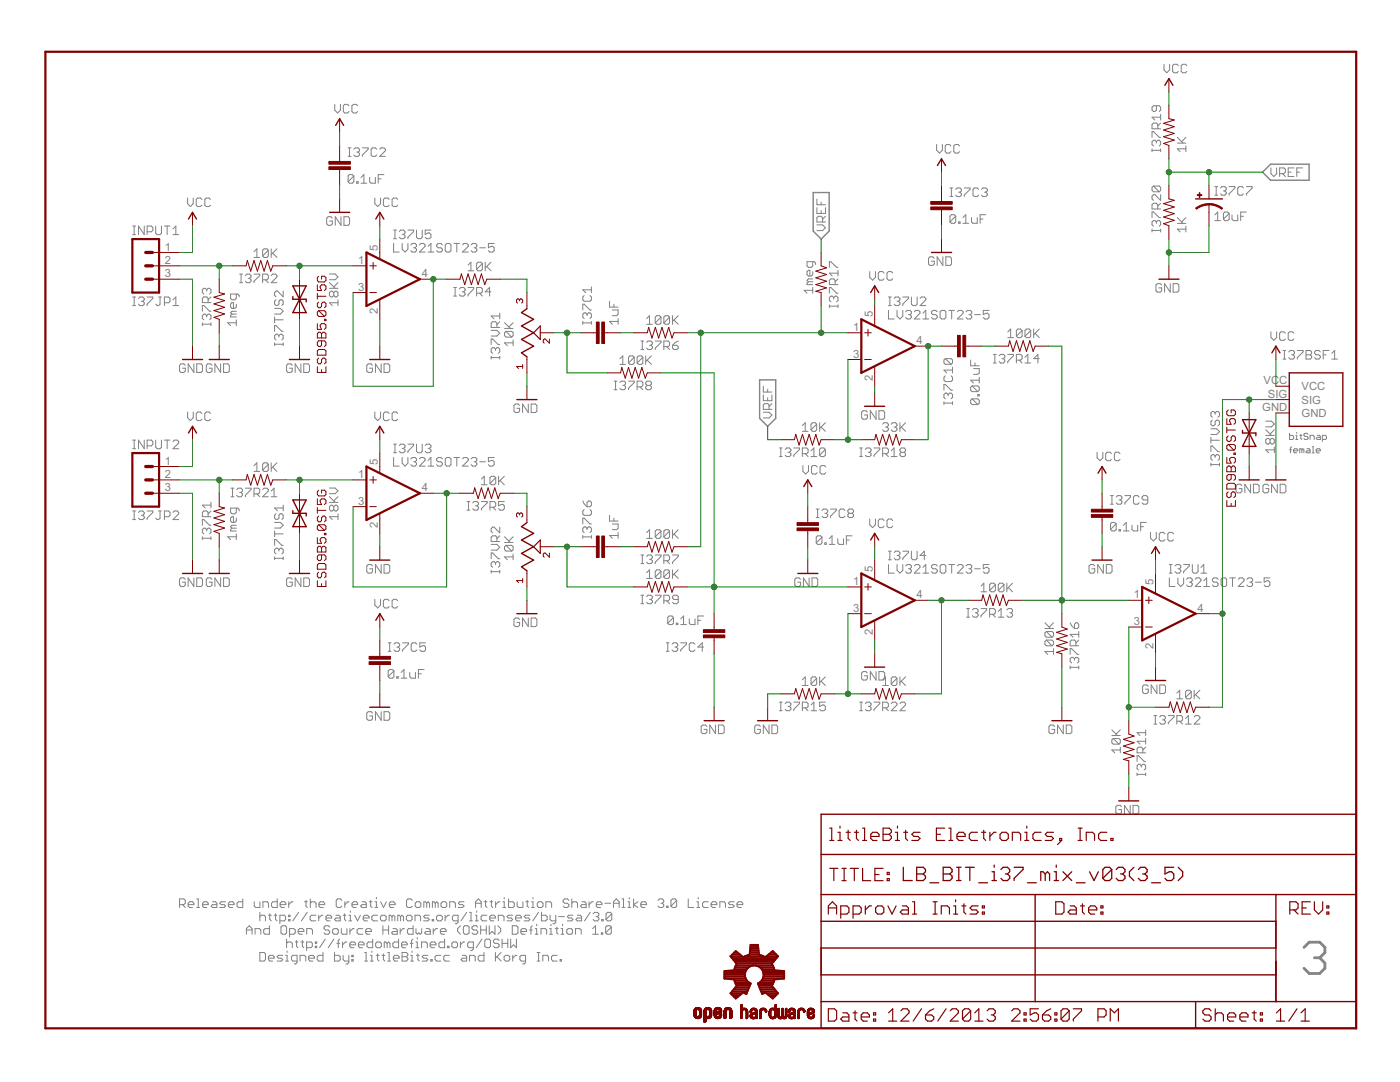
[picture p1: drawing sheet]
<svg xmlns="http://www.w3.org/2000/svg" width="279mm" height="216mm" viewBox="0 0 279 216" stroke-linecap="round" stroke-linejoin="round" font-family="sans-serif">
<defs><g id="words">
<g font-size="2.5" fill="#808080">
<text x="32.9" y="50">1</text>
<text x="32.9" y="52.7">2</text>
<text x="71.5" y="52.7">1</text>
<text x="75.4" y="50" transform="rotate(-90 75.4 50)">5</text>
<text x="32.9" y="55.3">3</text>
<text x="71.5" y="58">3</text>
<text x="84.2" y="55.3">4</text>
<text x="75.4" y="62.7" transform="rotate(-90 75.4 62.7)">2</text>
<text x="174.2" y="63.3" transform="rotate(-90 174.2 63.3)">5</text>
<text x="170.2" y="71.4">3</text>
<text x="170.2" y="66">1</text>
<text x="182.9" y="68.7">4</text>
<text x="174.2" y="76" transform="rotate(-90 174.2 76)">2</text>
<text x="252.2" y="76.7">VC</text>
<text x="255.3" y="76.7">C</text>
<text x="259.8" y="77.9">VCC</text>
<text x="251.9" y="82">GND</text>
<text x="253" y="79.4">SIG</text>
<text x="259.8" y="80.5">SIG</text>
<text x="259.8" y="83.2">GND</text>
<text x="32.9" y="92.7">1</text>
<text x="32.9" y="95.4">2</text>
<text x="71.5" y="95.4">1</text>
<text x="75.4" y="92.7" transform="rotate(-90 75.4 92.7)">5</text>
<text x="32.9" y="98">3</text>
<text x="71.5" y="100.7">3</text>
<text x="84.2" y="98">4</text>
<text x="75.4" y="105.4" transform="rotate(-90 75.4 105.4)">2</text>
<text x="170.2" y="116.7">1</text>
<text x="174.2" y="114.1" transform="rotate(-90 174.2 114.1)">5</text>
<text x="182.9" y="119.4">4</text>
<text x="226.3" y="119.4">1</text>
<text x="230.2" y="116.7" transform="rotate(-90 230.2 116.7)">5</text>
<text x="170.2" y="122.1">3</text>
<text x="226.3" y="124.7">3</text>
<text x="239" y="122.1">4</text>
<text x="174.2" y="126.8" transform="rotate(-90 174.2 126.8)">2</text>
<text x="230.2" y="129.4" transform="rotate(-90 230.2 129.4)">2</text>
</g>
</g></defs>
<path d="M260.2 189l1.1-1h2.1l1 1v1.1l-1 1M262.3 191.1h1.1M263.4 191.1l1 1.1v1l-1 1h-2.1l-1.1-1" fill="none" stroke="#808080" stroke-width=".55"/>
<g fill="none" stroke="#808080" stroke-width=".2">
<path d="M232.3 12.8v1.1l.6 .6 .5-.6v-1.1M235.2 13.1l-.3-.3h-.6l-.3 .3v1.1l.3 .3h.6l.3-.3M236.9 13.1l-.3-.3h-.6l-.3 .3v1.1l.3 .3h.6l.3-.3M37.4 39.5v1.1l.6 .6 .6-.6v-1.1M40.3 39.8l-.3-.3h-.6l-.2 .3v1.1l.2 .3h.6l.3-.3M42 39.8l-.3-.3h-.5l-.3 .3v1.1l.3 .3h.5l.3-.3M66.8 20.8v1.2l.6 .5 .5-.5v-1.2M69.5 31.2h.5M69.5 29.5h.5M69.7 21.1l-.3-.3h-.6l-.3 .3v1.1l.3 .3h.6l.3-.3M69.7 29.5v1.7M70.6 35.1l-.3-.3h-.6l-.2 .3v1.2"/>
<path d="M70.6 35.1v1.2l-.3 .3h-.6l-.2-.3M70.6 35.1l-1.1 1.2M70.6 29.8l.3-.3h.6l.3 .3v.3l-.3 .3M71.2 36.3h.3v.3h-.3zM71.2 30.4h.3M71.4 21.1l-.3-.3h-.6l-.3 .3v1.1l.3 .3h.6l.3-.3M71.5 30.4l.3 .2v.3l-.3 .3h-.6l-.3-.3M72.1 35.4l.5-.6v1.8M72.1 36.6h1.1M72.3 29.5h1.2v.3l-1.2 1.1v.3M73.8 35.4v.9l.3 .3h.8v-1.2M74.8 39.5v1.1l.6 .6 .5-.6v-1.1"/>
<path d="M75.2 29.8l-.3-.3h-.6l-.2 .3v1.1l.2 .3h.6l.3-.3M75.5 35.7h.6M75.8 29.8l.3-.3h.5l.3 .3v.3l-1.1 1.1h1.1M76.6 34.8h-1.1v1.8M77.7 39.8l-.3-.3h-.6l-.3 .3v1.1l.3 .3h.6l.3-.3M79.4 39.8l-.3-.3h-.6l-.2 .3v1.1l.2 .3h.6l.3-.3M163 39.7v1.2h1.7M186.9 28.8v1.2l.6 .5 .6-.5v-1.2M189.6 39.2h.6M189.6 37.5h.6M189.8 29.1l-.3-.3h-.6l-.3 .3v1.1l.3 .3h.6l.3-.3M189.9 37.5v1.7"/>
<path d="M190.7 37.8l.3-.3h.6l.3 .3v.3l-.3 .3M191.3 38.4h.3M191.5 29.1l-.3-.3h-.6l-.2 .3v1.1l.2 .3h.6l.3-.3M191.6 38.4l.3 .3v.2l-.3 .3h-.6l-.3-.3M192.4 37.5h1.2v.3l-1.2 1.1v.3M195.3 37.8l-.3-.3h-.5l-.3 .3v1.1l.3 .3h.5l.3-.3M195.9 37.8l.3-.3h.5l.3 .3v.3l-.3 .3M196.5 38.4h.2M196.7 38.4l.3 .3v.2l-.3 .3h-.5l-.3-.3M229.9 30h1.7M229.9 27.4v-1.1h.3l1.2 1.1h.2M229.9 29.7v.6"/>
<path d="M230.2 37.1h1.2l.2 .3v.6l-.2 .3M230.2 37.1l-.3 .3v.6l.3 .3h1.2M230.2 37.1l1.2 1.2M230.8 21.1v.9l-.3 .2h-.3l-.3-.2v-.6l.3-.3h1.2l.2 .3v.6l-.2 .2M230.8 28.3l.3-.3h.3l.2 .3v.6l-.2 .2M230.8 28.3l-.3-.3h-.3l-.3 .3v.6l.3 .2M230.8 28.3v.3M231.1 25.7v-.9l-.3-.2h-.6l-.3 .2v.9h1.7M231.6 22.8v1.2M231.6 29.7v.6M231.6 38.8v1.2l-1.1-1.2h-.3l-.3 .3v.6l.3 .3M231.6 24.6l-.5 .5"/>
<path d="M231.6 23.4h-1.7l.6 .6M235 28.6h1.7M235 27.4l1.1 1.2M236.7 29.7h-1.7l.5 .6M236.7 29.1v1.2M236.7 27.4l-.9 .9M242.4 38.9h.6M242.4 37.2h.6M242.7 37.2v1.7M243.6 37.5l.3-.3h.5l.3 .3v.3l-.3 .3M244.2 38.1h.2M244.4 38.1l.3 .3v.3l-.3 .2h-.5l-.3-.2"/>
<path d="M245.3 37.2h1.1v.3l-1.1 1.2v.2M248.2 37.5l-.3-.3h-.6l-.3 .3v1.2l.3 .2h.6l.3-.2M248.8 37.2h1.1v.3l-1.1 1.2v.2M253.6 33.5v1.1l.6 .6 .6-.6v-1.1M255.4 34.6h.8l.3-.2v-.6l-.3-.3h-.8v1.7M255.9 34.6l.6 .6M257.1 34.4h.6M258.2 33.5h-1.1v1.7h1.1M258.8 34.4h.6M259.9 33.5h-1.1v1.7M26.5 46.8h.6M26.5 45.1h.6"/>
<path d="M26.5 59.3h.6M26.8 45.1v1.7M26.8 59.3v1.7M27.6 59.5l.3-.2h.6l.3 .2v.3l-.3 .3M28.8 45.1v1.7l-1.2-1.7v1.7M29.4 46.2h.8l.3-.2v-.6l-.3-.3h-.8v1.7M29.4 59.3h1.1v.2l-1.1 1.2v.3M31.1 45.1v1.4l.3 .3h.5l.3-.3v-1.4M31.6 59.3h.6M31.9 59.3v1.4l-.3 .3h-.2l-.3-.3M32.8 45.1h1.1M33.4 45.1v1.7"/>
<path d="M34.5 46.8h1.2M34.5 45.7l.6-.6v1.7M34.5 59.8l.6-.5v1.7M41.3 57.8l-.3-.3h-.3l-.3 .3v.6l.3 .3M41.3 57.8l.2-.3h.3l.3 .3v.6l-.3 .3M41.3 57.8v.3M42.1 59.2l-.6 .6M47.2 58.7v.8l-.3 .3h-.6l-.3-.3v-.8h1.4l.3 .2v.3M47.8 54.7h.6M47.8 56.4h.6M48.1 54.7v1.7M49 55l.3-.3h.5l.3 .3v.3l-.3 .2"/>
<path d="M49.5 55.5h.3M49.8 55.5l.3 .3v.3l-.3 .3h-.5l-.3-.3M50.7 54.7h1.1v.3l-1.1 1.1v.3M50.7 50.2l.6-.5v1.7M50.7 51.4h1.1M52.4 55.8h.9l.3-.3v-.5l-.3-.3h-.9v1.7M53 55.8l.6 .6M53.6 49.9l-.3-.2h-.6l-.3 .2v1.2M53.6 49.9v1.2l-.3 .3h-.6l-.3-.3M53.6 49.9l-1.2 1.2M54.1 49.7v1.7M54.1 55l.3-.3h.6l.3 .3v.3l-1.2 1.1h1.2"/>
<path d="M54.4 50.5l.9 .9M55.1 59.8l-.3 .3v.6l.3 .3h.3l.3-.3v-.6l.2-.3h.3l.3 .3v.6l-.3 .3M55.3 49.7l-1.2 1.1M56.5 58.1v1.1l-1.1-1.1h-.3l-.3 .3v.5l.3 .3M65.7 57.5h1.8M65.7 56.4l1.2 1.1M65.7 54.7h1.2l.6 .5-.6 .6h-1.2M66.3 43.5l-.3-.3h-.5l-.3 .3v1.2l.3 .3h.5l.3-.3v-.6h-.5M66.6 58.4l.3-.3h.3l.3 .3v.6l-.3 .2h-.3l-.3-.2M66.6 58.4l-.3-.3h-.3l-.3 .3v.6l.3 .2h.3l.3-.2M66.6 58.4v.6M67.5 59.8v1.2"/>
<path d="M67.5 56.4l-.9 .9M68.1 43.2v1.8l-1.2-1.8v1.8M68.6 43.2h.9l.3 .3v1.2l-.3 .3h-.9zM78.5 48.6v1.7h1.2M78.5 47.6h.6M78.5 45.9h.6M78.8 45.9v1.7M79.7 46.2l.3-.3h.5l.3 .3v.3l-.3 .3M80.3 48.6v1.1l.5 .6 .6-.6v-1.1M80.3 46.8h.2M80.5 46.8l.3 .3v.2l-.3 .3h-.5l-.3-.3M81.4 45.9h1.1v.3l-1.1 1.1v.3"/>
<path d="M82 48.9l.3-.3h.5l.3 .3v.2l-.3 .3M82.5 49.4h.3M82.8 49.4l.3 .3v.3l-.3 .3h-.5l-.3-.3M83.1 45.9v1.4l.3 .3h.6l.3-.3v-1.4M83.7 48.9l.3-.3h.6l.2 .3v.2l-1.1 1.2h1.1M85.4 49.1l.6-.5v1.7M85.4 50.3h1.2M86 45.9h-1.1v.9l.5-.3h.3l.3 .3v.5l-.3 .3h-.6l-.2-.3M88.3 48.9l-.3-.3h-.6l-.3 .3v.2l.3 .3h.6l.3 .3v.3l-.3 .3h-.6l-.3-.3M88.9 48.9l.3-.3h.5l.3 .3v1.1l-.3 .3h-.5l-.3-.3zM90.5 59.1h.6M90.5 57.4h.6"/>
<path d="M90.6 48.6h1.1M90.8 57.4v1.7M91.2 48.6v1.7M91.7 57.7l.3-.3h.5l.3 .3v.2l-.3 .3M92.2 58.2h.3M92.3 48.9l.3-.3h.6l.3 .3v.2l-1.2 1.2h1.2M92.5 58.2l.3 .3v.3l-.3 .3h-.5l-.3-.3M93.4 52.9l.6-.6v1.7M93.4 54h1.1M93.4 57.4h1.1v.3l-1.1 1.1v.3M94 48.9l.3-.3h.6l.3 .3v.2l-.3 .3M94.6 49.4h.3"/>
<path d="M94.9 49.4l.3 .3v.3l-.3 .3h-.6l-.3-.3M95.1 58.5h.9l.3-.3v-.5l-.3-.3h-.9v1.7M95.7 58.5l.6 .6M95.7 49.4h1.2M96.3 52.6l-.3-.3h-.6l-.3 .3v1.1M96.3 52.6v1.1l-.3 .3h-.6l-.3-.3M96.3 52.6l-1.2 1.1M96.8 52.3v1.7M97.1 53.2l.9 .8M98 52.3l-1.2 1.2M98 58.2h-1.2l.9-.8v1.7M98.6 48.6h-1.1v.8l.5-.3h.3l.3 .3v.6l-.3 .3h-.6l-.2-.3"/>
<path d="M116.6 59l-.3 .3v.5l.3 .3h1.1l.3-.3v-.5l-.3-.3M118 57.3v1.1M118 57.8h-1.7l.6 .6M161.3 56.2l-.2 .3v.3h1.1M161.3 56.2h.9M162.2 57.9h-1.7l.6 .6M162.2 52.2v.9l-.3 .2h-.6l-.2-.2v-.9h1.4l.3 .3v.3M162.2 54.2v.6l-.3 .3h-.6l-.2-.3v-.6l.2-.3h.3v1.2M162.2 57.4v1.1M162.2 55.6h-.9l-.2 .3 .2 .3M163 44.9h1.2l.5 .5-.5 .6h-1.2M163 41.4v1.2h1.7v-1.2"/>
<path d="M163.9 40.3v.6M163.9 42v.6M164.2 44.3v-.8l-.3-.3h-.6l-.3 .3v.8h1.7M164.7 43.2l-.5 .5M165.5 53.3v-1.1h.3l1.2 1.1h.2M165.5 58.5v-1.1h.3l1.2 1.1h.2M166.4 59.4l.3-.3h.3l.2 .3v.5l-.2 .3M166.4 59.4l-.3-.3h-.3l-.3 .3v.5l.3 .3M166.4 59.4v.3M166.7 56.8v-.9l-.3-.3h-.6l-.3 .3v.9h1.7M167.2 53.9v1.2M167.2 55.6l-.5 .6"/>
<path d="M167.2 54.5h-1.7l.6 .6M173.6 54.2v1.1l.5 .6 .6-.6v-1.1M176.4 54.5l-.3-.3h-.5l-.3 .3v1.1l.3 .3h.5l.3-.3M177.3 59.3h.6M177.6 59.3v1.7M178.2 54.5l-.3-.3h-.6l-.3 .3v1.1l.3 .3h.6l.3-.3M178.5 59.5l.2-.2h.6l.3 .2v.3l-.3 .3M180.2 59.3h1.1v.2l-1.1 1.2v.3M181.9 59.3v1.4l.3 .3h.6l.2-.3v-1.4M183.6 59.5l.3-.2h.6l.3 .2v.3l-1.2 1.2h1.2M186.5 51.5l-.3-.3h-.6l-.3 .3v1.2l.3 .3h.6l.3-.3v-.6h-.6M188.2 51.2v1.8l-1.2-1.8v1.8"/>
<path d="M188.8 51.2h.8l.3 .3v1.2l-.3 .3h-.8zM190.7 43.1v1.2l-.3 .3h-.5l-.3-.3M190.7 43.1l-.3-.3h-.5l-.3 .3v1.2M190.7 43.1l-1.1 1.2M191.3 44.3h.3v.3h-.3zM192.2 44.6h1.1M192.2 43.4l.5-.6v1.8M193.9 43.4v.9l.3 .3h.8v-1.2M195.6 43.7h.6M196.7 42.8h-1.1v1.8M229.9 43.4v-1.1h.3l1.2 1.1h.2M229.9 45.7v.6"/>
<path d="M229.9 46h1.7M230.8 44.3l-.3-.3h-.3l-.3 .3v.6l.3 .2M230.8 44.3l.3-.3h.3l.2 .3v.6l-.2 .2M230.8 44.3v.3M231.1 41.7v-.8l-.3-.3h-.6l-.3 .3v.8h1.7M231.6 45.7v.6M231.6 40.6l-.5 .5M231.8 56.9l-.3-.3h-.5l-.3 .3v1.1l.3 .3h.5l.3-.3v-.6h-.5M233.6 56.6v1.7l-1.2-1.7v1.7M234.1 56.6h.9l.3 .3v1.1l-.3 .3h-.9zM235 44.6h1.7M235 43.4l1.1 1.2"/>
<path d="M236.7 43.4l-.9 .9M236.7 45.1v1.2M236.7 45.7h-1.7l.5 .6M242.4 42.9l.6-.6v1.7M242.4 44h1.2M245.3 42.6v1.1l-.3 .3h-.6l-.2-.3M245.3 42.6l-.3-.3h-.6l-.2 .3v1.1M245.3 42.6l-1.1 1.1M245.9 42.9v.8l.3 .3h.8v-1.1M247.6 43.2h.6M248.7 42.3h-1.1v1.7M26.5 61h.6"/>
<path d="M28.2 60.1h.3M28.5 60.1l.3 .3v.3l-.3 .3h-.6l-.3-.3M32.8 60.4h.9l.2-.3v-.6l-.2-.2h-.9v1.7M34.5 61h1.2M37 72.9l-.3-.3h-.6l-.3 .3v1.1l.3 .3h.6l.3-.3v-.5h-.6M38.7 72.6v1.7l-1.2-1.7v1.7M39.3 72.6h.8l.3 .3v1.1l-.3 .3h-.8zM40.4 62.1v-1.1h.3l1.1 1.1h.3M40.4 64.4v.6M40.4 64.7h1.7M41.3 63l.2-.3h.3l.3 .3v.5l-.3 .3M41.3 63l-.3-.3h-.3l-.3 .3v.5l.3 .3"/>
<path d="M41.3 63v.3M41.5 60.4v-.9l-.2-.3h-.6l-.3 .3v.9h1.7M42.1 64.4v.6M42.3 72.9l-.3-.3h-.5l-.3 .3v1.1l.3 .3h.5l.3-.3v-.5h-.6M44 72.6v1.7l-1.1-1.7v1.7M44.6 72.6h.9l.3 .3v1.1l-.3 .3h-.9zM46.3 62.7l-.3 .3v.2h1.2M46.3 62.7h.9M47.2 60.7v.6l-.3 .2h-.6l-.3-.2v-.6l.3-.3h.3v1.1M47.2 63.8v1.2M47.2 64.4h-1.8l.6 .6M47.2 62.1h-.9l-.3 .3 .3 .3"/>
<path d="M54.8 61.5h1.1l.6 .6-.6 .6h-1.1M54.8 66.1v-1.1h.3l1.1 1.1h.3M54.8 63.2v1.2M54.8 68.4v.6M54.8 68.7h1.7M54.8 63.8h1.7M55.7 67l.2-.3h.3l.3 .3v.5l-.3 .3M55.7 67l-.3-.3h-.3l-.3 .3v.5l.3 .3M55.7 67v.3M56.5 68.4v.6M58.3 72.9l-.3-.3h-.5l-.3 .3v1.1l.3 .3h.5l.3-.3v-.5h-.5M60 72.6v1.7l-1.1-1.7v1.7"/>
<path d="M60.6 72.6h.9l.3 .3v1.1l-.3 .3h-.9zM67.5 60.4h-1.8l.6 .6M74.3 72.9l-.2-.3h-.6l-.3 .3v1.1l.3 .3h.6l.2-.3v-.5h-.5M76.1 72.6v1.7l-1.2-1.7v1.7M76.6 72.6h.9l.3 .3v1.1l-.3 .3h-.9zM98 71.4h1.7M98 68.8v-1.2h.3l1.1 1.2h.3M98 71.1v.5M98 65.9h1.2l.5 .6-.5 .6h-1.2M98.9 69.6v.3M98.9 69.6l-.3-.2h-.3l-.3 .2v.6l.3 .3M98.9 69.6l.3-.2h.2l.3 .2v.6l-.3 .3"/>
<path d="M99.2 65.3v-.8l-.3-.3h-.6l-.3 .3v.8h1.7M99.7 62.5v1.1M99.7 71.1v.5M99.7 64.2l-.5 .6M99.7 63.1h-1.7l.6 .5M100.7 65.5h1.7M100.7 64.4l1.1 1.1M101 66.1h1.1l.3 .3v.6l-.3 .3M101 66.1l-.3 .3v.6l.3 .3h1.1M101 66.1l1.1 1.2M102.4 68.4h-1.7l.6 .6M102.4 67.8v1.2"/>
<path d="M102.4 64.4l-.8 .9M116.3 64.4h1.7M116.3 61.8v-1.1h.3l1.1 1.1h.3M116.3 64.1v.6M117.2 62.7l.3-.3h.2l.3 .3v.6l-.3 .3M117.2 62.7l-.3-.3h-.3l-.3 .3v.6l.3 .3M117.2 62.7v.3M118 64.1v.6M121.6 60.1v1.2h1.8M122.2 61.8h1.2v.9l-.3 .3h-.9M122.5 60.7v.6M122.6 77.8h.5"/>
<path d="M122.6 76.1h.5M122.9 76.1v1.7M123.4 64.1h-1.8l.6 .6M123.4 63.6v1.1M123.7 71.6l.6-.6v1.7M123.7 72.7h1.1M123.7 76.3l.3-.2h.6l.2 .2v.3l-.2 .3M124.3 76.9h.3M124.6 76.9l.2 .3v.3l-.2 .3h-.6l-.3-.3M125.4 76.1h1.2v.2l-1.2 1.2v.3M126.6 71.3v1.1l-.3 .3h-.6l-.3-.3M126.6 71.3l-.3-.3h-.6l-.3 .3v1.1"/>
<path d="M126.6 71.3l-1.2 1.1M127.1 77.2h.9l.3-.3v-.6l-.3-.2h-.9v1.7M127.7 77.2l.6 .6M127.9 69.7h.6M127.9 68.1h.6M128.2 68.1v1.6M128.3 71.3v1.1l-.3 .3h-.6l-.3-.3M128.3 71.3l-.3-.3h-.6l-.3 .3v1.1M128.3 71.3l-1.2 1.1M128.9 71v1.7M129.1 63.6l.5-.6v1.7M129.1 64.7h1.1"/>
<path d="M129.1 68.3l.2-.2h.6l.3 .2v.3l-.3 .3M129.2 76.9l-.3-.3v-.3l.3-.2h.5l.3 .2v.3l-.3 .3M129.2 76.9l-.3 .3v.3l.3 .3h.5l.3-.3v-.3l-.3-.3M129.2 71.9l.8 .8M129.2 76.9h.5M129.6 68.9h.3M129.9 68.9l.3 .3v.3l-.3 .2h-.6l-.2-.2M130 71l-1.1 1.1M130.8 68.1h1.1v.2l-1.1 1.2v.2M131.9 63.3l-.3-.3h-.5l-.3 .3v1.1M131.9 63.3v1.1l-.3 .3h-.5l-.3-.3M131.9 63.3l-1.1 1.1"/>
<path d="M132.5 69.2h.8l.3-.3v-.6l-.3-.2h-.8v1.6M133.1 69.2l.5 .5M133.6 63.3l-.3-.3h-.5l-.3 .3v1.1M133.6 63.3v1.1l-.3 .3h-.5l-.3-.3M133.6 63.3l-1.1 1.1M134.2 63v1.7M134.2 68.9h.9l.3 .3v.3l-.3 .2h-.6l-.3-.2zM134.5 63.9l.9 .8M135.4 63l-1.2 1.1M135.4 68.1l-.6 .2-.6 .6M152.3 77.1v1.1h1.8M152.3 78.8v1.1h1.8v-1.1"/>
<path d="M153.2 77.7v.5M153.2 79.4v.5M165.5 61.1h1.7M165.5 60.8v.6M167.2 60.8v.6M177.3 61.9v1.7h1.2M177.3 61h.6M179 61.9v1.2l.6 .5 .6-.5v-1.2M179 60.1h.3M179.3 60.1l.3 .3v.3l-.3 .3h-.6l-.2-.3M180.7 62.2l.3-.3h.6l.3 .3v.3l-.3 .3M181.3 62.8h.3"/>
<path d="M181.6 62.8l.3 .3v.3l-.3 .2h-.6l-.3-.2M182.5 62.2l.3-.3h.5l.3 .3v.3l-1.1 1.1h1.1M184.2 63.6h1.1M184.2 62.5l.6-.6v1.7M187 62.2l-.2-.3h-.6l-.3 .3v.3l.3 .3h.6l.2 .3v.3l-.2 .2h-.6l-.3-.2M187.6 62.2l.3-.3h.6l.3 .3v1.2l-.3 .2h-.6l-.3-.2zM188.4 77.9v-1.2h.3l1.1 1.2h.3M188.7 71.6l-.3 .2v.6l.3 .3h1.1M188.7 71.6h1.1l.3 .2v.6l-.3 .3M188.7 75l-.3 .3v.5l.3 .3h1.1l.3-.3v-.5l-.3-.3M188.7 71.6l1.1 1.1M189.2 78.7l.3-.3h.3l.3 .3v.6l-.3 .3"/>
<path d="M189.2 78.7l-.2-.3h-.3l-.3 .3v.6l.3 .3M189.2 78.7v.3M189.4 61.9h1.1M189.9 61.9v1.7M190.1 73.3v1.1M190.1 73.9h-1.7l.6 .5M191.1 62.2l.2-.3h.6l.3 .3v.3l-1.1 1.1h1.1M192.8 62.2l.3-.3h.6l.2 .3v.3l-.2 .3M193.4 62.8h.3M193.7 62.8l.2 .3v.3l-.2 .2h-.6l-.3-.2M193.7 71.8v1.2h1.7M194 79.6l-.3 .3v.5l.3 .3h1.1"/>
<path d="M194 77l-.3 .3v.6l.3 .2h1.1M194 79.6h1.1l.3 .3v.5l-.3 .3M194 77h1.1l.3 .3v.6l-.3 .2M194 79.6l1.1 1.1M194 77l1.1 1.1M194.3 73.6h1.1v.8l-.3 .3h-.8M194.5 62.8h1.1M194.6 72.4v.6M195.1 78.7h.3v.3h-.3zM195.4 75.3v1.1M195.4 75.9h-1.7l.6 .5M197.4 61.9h-1.2v.9l.9-.3 .3 .3v.6l-.3 .2h-.6l-.3-.2"/>
<path d="M198.2 72.4h.6M198.2 70.7h.6M198.5 70.7v1.7M199.4 71l.3-.3h.6l.2 .3v.3l-.2 .3M200 71.6h.3M200.3 71.6l.2 .3v.2l-.2 .3h-.6l-.3-.3M201.1 66.2l.6-.5v1.7M201.1 67.4h1.2M201.1 70.7h1.2v.3l-1.2 1.1v.3M202.8 71.9h.9l.3-.3v-.6l-.3-.3h-.9v1.7M203.4 71.9l.6 .5M204 66l-1.2 1.1"/>
<path d="M204 66v1.1l-.3 .3h-.6l-.3-.3M204 66l-.3-.3h-.6l-.3 .3v1.1M204.6 71.3l.5-.6v1.7M204.6 72.4h1.1M205.7 66l-1.1 1.1M205.7 66v1.1l-.3 .3h-.5l-.3-.3M205.7 66l-.3-.3h-.5l-.3 .3v1.1M206.3 65.7v1.7M206.6 66.5l.8 .9M207.4 65.7l-1.1 1.1M207.4 71.6h-1.1l.8-.9v1.7M253.6 66.2v1.1l.6 .6 .6-.6v-1.1"/>
<path d="M256.1 71.6h.5M256.1 69.9h.5M256.3 69.9v1.7M256.5 66.5l-.3-.3h-.5l-.3 .3v1.1l.3 .3h.5l.3-.3M257.2 70.2l.3-.3h.5l.3 .3v.3l-.3 .3M257.8 70.8h.2M258 70.8l.3 .3v.3l-.3 .2h-.5l-.3-.2M258.2 66.5l-.3-.3h-.5l-.3 .3v1.1l.3 .3h.5l.3-.3M258.9 69.9h1.2v.3l-1.2 1.2v.2M260.6 69.9h.9l.3 .3v.3l-.3 .3 .3 .3v.3l-.3 .2h-.9zM260.6 70.8h.9M263.5 70.2l-.3-.3h-.6l-.2 .3v.3l.2 .3h.6l.3 .3v.3l-.3 .2h-.6l-.2-.2"/>
<path d="M264.1 70.8h.5M265.2 69.9h-1.1v1.7M265.8 71.6h1.1M265.8 70.5l.6-.6v1.7M26.5 89.5h.6M26.5 87.8h.6M26.8 87.8v1.7M28.8 87.8v1.7l-1.2-1.7v1.7M29.4 89h.8l.3-.3v-.6l-.3-.3h-.8v1.7M31.1 87.8v1.4l.3 .3h.5l.3-.3v-1.4M32.8 87.8h1.1M33.4 87.8v1.7"/>
<path d="M34.5 88.1l.3-.3h.6l.3 .3v.3l-1.2 1.1h1.2M37.4 82.2v1.2l.6 .5 .6-.5v-1.2M40.3 82.5l-.3-.3h-.6l-.2 .3v1.2l.2 .2h.6l.3-.2M42 82.5l-.3-.3h-.5l-.3 .3v1.2l.3 .2h.5l.3-.2M46.1 97.4h.6M46.1 99.1h.6M46.4 97.4v1.7M47.2 97.7l.3-.3h.6l.3 .3v.3l-.3 .3M47.8 98.3h.3M48.1 98.3l.3 .3v.2l-.3 .3h-.6l-.3-.3M49 97.4h1.1v.3l-1.1 1.1v.3M50.7 98.6h.8l.3-.3v-.6l-.3-.3h-.8v1.7"/>
<path d="M50.7 92.9l.6-.5v1.7M50.7 94.1h1.1M51.3 98.6l.5 .5M52.4 97.7l.3-.3h.6l.3 .3v.3l-1.2 1.1h1.2M53.6 92.6v1.2l-.3 .3h-.6l-.3-.3M53.6 92.6l-.3-.2h-.6l-.3 .2v1.2M53.6 92.6l-1.2 1.2M54.1 92.4v1.7M54.1 99.1h1.2M54.1 98l.6-.6v1.7M54.4 93.2l.9 .9M55.3 92.4l-1.2 1.1"/>
<path d="M65.7 99.1l1.2 1.1M65.7 97.4h1.2l.6 .5-.6 .6h-1.2M67.5 99.1l-.9 .8M74.8 82.2v1.2l.6 .5 .5-.5v-1.2M77.7 82.5l-.3-.3h-.6l-.3 .3v1.2l.3 .2h.6l.3-.2M78.5 91.3v1.7h1.2M78.5 88.6h.6M78.5 90.3h.6M78.8 88.6v1.7M79.4 82.5l-.3-.3h-.6l-.2 .3v1.2l.2 .2h.6l.3-.2M79.7 88.9l.3-.3h.5l.3 .3v.3l-.3 .3M80.3 91.3v1.1l.5 .6 .6-.6v-1.1"/>
<path d="M80.3 89.5h.2M80.5 89.5l.3 .3v.2l-.3 .3h-.5l-.3-.3M81.4 88.6h1.1v.3l-1.1 1.1v.3M82 91.6l.3-.3h.5l.3 .3v.3l-.3 .2M82.5 92.1h.3M82.8 92.1l.3 .3v.3l-.3 .3h-.5l-.3-.3M83.1 88.6v1.4l.3 .3h.6l.3-.3v-1.4M83.7 91.6l.3-.3h.6l.2 .3v.3l-1.1 1.1h1.1M84.9 88.9l.2-.3h.6l.3 .3v.3l-.3 .3M85.4 93h1.2M85.4 91.9l.6-.6v1.7M85.4 89.5h.3"/>
<path d="M85.7 89.5l.3 .3v.2l-.3 .3h-.6l-.2-.3M88.3 91.6l-.3-.3h-.6l-.3 .3v.3l.3 .2h.6l.3 .3v.3l-.3 .3h-.6l-.3-.3M88.9 91.6l.3-.3h.5l.3 .3v1.1l-.3 .3h-.5l-.3-.3zM90.6 91.3h1.1M91.2 91.3v1.7M92.3 91.6l.3-.3h.6l.3 .3v.3l-1.2 1.1h1.2M94 91.6l.3-.3h.6l.3 .3v.3l-.3 .2M94.6 92.1h.3M94.9 92.1l.3 .3v.3l-.3 .3h-.6l-.3-.3M95.7 92.1h1.2M96.1 95.6l.5-.6v1.7M96.1 96.7h1.1"/>
<path d="M98.6 91.3h-1.1v.8l.8-.2 .3 .2v.6l-.3 .3h-.6l-.2-.3M98.9 95.3v1.2l-.3 .2h-.5l-.3-.2M98.9 95.3l-.3-.3h-.5l-.3 .3v1.2M98.9 95.3l-1.1 1.2M99.5 95v1.7M99.8 95.9l.8 .8M100.6 95l-1.1 1.2M103.7 80.9l-.3-.3h-.6l-.2 .3v1.1l.2 .3h.6l.3-.3v-.5h-.6M105.4 80.6v1.7l-1.1-1.7v1.7M106 80.6h.9l.2 .3v1.1l-.2 .3h-.9zM116.3 100l.3 .5 .6 .6M152.3 82.3h1.2l.6 .5-.6 .6h-1.2"/>
<path d="M153.5 81.7v-.9l-.3-.3h-.6l-.3 .3v.9h1.8M154.1 80.5l-.6 .6M155.6 91.1h.5M155.6 89.4h.5M155.8 89.4v1.7M156.7 89.7l.3-.3h.5l.3 .3v.3l-.3 .3M157.3 90.3h.2M157.5 90.3l.3 .2v.3l-.3 .3h-.5l-.3-.3M158.4 89.4h1.2v.3l-1.2 1.1v.3M160.1 84.9l.6-.6v1.8M160.1 86.1h1.2M160.1 90.5h.9l.3-.2v-.6l-.3-.3h-.9v1.7"/>
<path d="M160.2 92.9v1.1l.6 .6 .6-.6v-1.1M160.7 90.5l.6 .6M161.9 90l.5-.6v1.7M161.9 91.1h1.1M163 84.6l-.3-.3h-.6l-.2 .3v1.2M163 84.6v1.2l-.3 .3h-.6l-.2-.3M163 84.6l-1.1 1.2M163.1 93.2l-.3-.3h-.6l-.3 .3v1.1l.3 .3h.6l.3-.3M163.6 84.3v1.8M163.9 85.2l.8 .9M164.7 84.3l-1.1 1.2M164.7 89.7l-.3-.3h-.5l-.3 .3v1.1"/>
<path d="M164.7 89.7v1.1l-.3 .3h-.5l-.3-.3M164.7 89.7l-1.1 1.1M164.8 93.2l-.3-.3h-.5l-.3 .3v1.1l.3 .3h.5l.3-.3M171.6 91.1h.5M171.6 89.4h.5M171.9 89.4v1.7M172.7 89.7l.3-.3h.6l.2 .3v.3l-.2 .3M173.1 82.2l-.3-.2h-.5l-.3 .2v1.2l.3 .3h.5l.3-.3v-.6h-.6M173.3 90.3h.3M173.6 90.3l.2 .2v.3l-.2 .3h-.6l-.3-.3M174.4 89.4h1.2v.3l-1.2 1.1v.3M174.8 82v1.7l-1.1-1.7v1.7"/>
<path d="M175.4 82h.9l.3 .2v1.2l-.3 .3h-.9zM176.1 84.6l.3-.3h.6l.3 .3v.3l-.3 .3M176.1 90.5h.9l.3-.2v-.6l-.3-.3h-.9v1.7M176.7 85.2h.3M176.7 90.5l.6 .6M177 85.2l.3 .3v.3l-.3 .3h-.6l-.3-.3M177.9 84.6l.3-.3h.5l.3 .3v.3l-.3 .3M177.9 91.1h1.1M177.9 90l.5-.6v1.7M178.4 85.2h.3M178.7 85.2l.3 .3v.3l-.3 .3h-.5l-.3-.3M179.6 84.3v1.8"/>
<path d="M179.9 90.3l-.3-.3v-.3l.3-.3h.5l.3 .3v.3l-.3 .3M179.9 90.3l-.3 .2v.3l.3 .3h.5l.3-.3v-.3l-.3-.2M179.9 85.2l.8 .9M179.9 90.3h.5M180.7 84.3l-1.1 1.2M188.4 80.4h1.7M188.4 80.2v.5M190.1 80.2v.5M218.9 90.2v1.2l.6 .5 .6-.5v-1.2M221.6 98.9h.6M221.8 90.5l-.3-.3h-.5l-.3 .3v1.2l.3 .2h.5l.3-.2M221.9 98.9v1.7"/>
<path d="M222.8 99.2l.3-.3h.5l.3 .3v.3l-.3 .3M223.3 99.8h.3M223.5 90.5l-.3-.3h-.5l-.3 .3v1.2l.3 .2h.5l.3-.2M223.6 99.8l.3 .2v.3l-.3 .3h-.5l-.3-.3M224.5 98.9h1.1v.3l-1.1 1.1v.3M227.4 99.2l-.3-.3h-.6l-.3 .3v1.1l.3 .3h.6l.3-.3M229.1 99.8h-.9l-.3-.3v-.3l.3-.3h.6l.3 .3v1.1l-.3 .3h-.6l-.3-.3M241.7 92.7h1.7M241.7 87.3v1.1M241.7 90.1v-1.1h.3l1.1 1.1h.3M241.7 92.4v.6M241.7 87.8h1.7"/>
<path d="M241.7 85.6h1.1l.6 .5-.6 .6h-1.1M242 83.8l-.3 .3v.6l.3 .3h.2l.3-.3v-.6l.3-.3h.3l.3 .3v.6l-.3 .3M242.5 82.4l-.3-.3h-.2l-.3 .3v.6l.3 .2M242.5 82.4l.3-.3h.3l.3 .3v.6l-.3 .2M242.5 91l.3-.3h.3l.3 .3v.6l-.3 .3M242.5 91l-.3-.3h-.2l-.3 .3v.6l.3 .3M242.5 82.4v.3M242.5 91v.3M243.4 92.4v.6M247.8 96.9l-.2-.3h-.6l-.3 .3v1.2l.3 .2h.6l.2-.2v-.6h-.5M249.6 96.6v1.7l-1.2-1.7v1.7M250.1 96.6h.9l.3 .3v1.2l-.3 .2h-.9z"/>
<path d="M252.6 86.9h1.7M252.6 85.7l1.1 1.2M252.6 84h1.1l.6 .6-.6 .6h-1.1M253.2 96.9l-.3-.3h-.6l-.2 .3v1.2l.2 .2h.6l.3-.2v-.6h-.6M253.5 87.8l.2-.3h.3l.3 .3v.5l-.3 .3h-.3l-.2-.3M253.5 87.8l-.3-.3h-.3l-.3 .3v.5l.3 .3h.3l.3-.3M253.5 87.8v.5M254.3 89.8h-1.7l.6 .5M254.3 89.2v1.1M254.3 85.7l-.8 .9M254.9 96.6v1.7l-1.1-1.7v1.7M255.5 96.6h.8l.3 .3v1.2l-.3 .2h-.8z"/>
<path d="M257.4 89.7h.4M257.4 86.5v1.2h.6l.2-.2v-.4l-.2-.2h-.6M257.8 89.1l-.2 .2v1.1M258.2 90h.8l-.2-.5h-.4l-.2 .2v.4l.2 .3h.4M258.6 87.7h.4M258.6 86.9h.2v.8M258.8 86.3v.2M259.4 86.9h.4M259.6 86.7v.8l.2 .2M259.8 89.7l-.4-.2v.9M259.8 89.7l.2-.2 .2 .2v.7M259.8 89.7v.7"/>
<path d="M260.8 89.5h.5l.2 .2v.7h-.7l-.2-.3 .2-.1h.7M261 86.7l-.2-.2h-.4l-.2 .2 .2 .4h.4l.2 .2-.2 .4h-.4l-.2-.2M261.5 87.7v-.8h.6l.2 .2v.6M261.9 90.4h.4M261.9 89.1h.2v1.3M262.7 90h.8l-.2-.5h-.4l-.2 .2v.4l.2 .3h.4M262.9 86.9h.4l.2 .2v.6h-.6l-.2-.2 .2-.2h.6M263.9 87.7h.6l.2-.2v-.4l-.2-.2h-.6v1.2M26.5 102h.6M26.5 103.7h.6M26.8 102v1.7M27.6 102.3l.3-.3h.6l.3 .3v.2l-.3 .3"/>
<path d="M28.2 102.8h.3M28.5 102.8l.3 .3v.3l-.3 .3h-.6l-.3-.3M29.4 102h1.1v.3l-1.1 1.1v.3M31.6 102h.6M31.9 102v1.4l-.3 .3h-.2l-.3-.3M32.8 103.1h.9l.2-.3v-.5l-.2-.3h-.9v1.7M34.5 102.3l.3-.3h.6l.3 .3v.2l-1.2 1.2h1.2M37 115.6l-.3-.3h-.6l-.3 .3v1.1l.3 .3h.6l.3-.3v-.5h-.6M38.7 115.3v1.7l-1.2-1.7v1.7M39.3 115.3h.8l.3 .3v1.1l-.3 .3h-.8zM40.4 104.8v-1.1h.3l1.1 1.1h.3M40.4 107.4h1.7"/>
<path d="M40.4 107.1v.6M41.3 105.7l-.3-.3h-.3l-.3 .3v.6l.3 .2M41.3 105.7l.2-.3h.3l.3 .3v.6l-.3 .2M41.3 105.7v.3M41.5 103.1v-.9l-.2-.2h-.6l-.3 .2v.9h1.7M42.1 100.2v1.2M42.1 107.1v.6M42.1 102l-.6 .5M42.1 100.8h-1.7l.6 .6M42.3 115.6l-.3-.3h-.5l-.3 .3v1.1l.3 .3h.5l.3-.3v-.5h-.6M44 115.3v1.7l-1.1-1.7v1.7M44.6 115.3h.9l.3 .3v1.1l-.3 .3h-.9z"/>
<path d="M46.3 105.4l-.3 .3v.3h1.2M46.3 105.4h.9M47.2 103.4v.5l-.3 .3h-.6l-.3-.3v-.5l.3-.3h.3v1.1M47.2 107.1h-1.8l.6 .6M47.2 101.4v.8l-.3 .3h-.6l-.3-.3v-.8h1.4l.3 .3v.3M47.2 106.6v1.1M47.2 104.8h-.9l-.3 .3 .3 .3M54.8 104.2h1.1l.6 .6-.6 .6h-1.1M54.8 108.8v-1.1h.3l1.1 1.1h.3M54.8 111.4h1.7M54.8 106v1.1M54.8 111.1v.6"/>
<path d="M54.8 106.5h1.7M55.1 102.5l-.3 .3v.6l.3 .3h.3l.3-.3v-.6l.2-.3h.3l.3 .3v.6l-.3 .3M55.7 109.7l.2-.3h.3l.3 .3v.6l-.3 .2M55.7 109.7l-.3-.3h-.3l-.3 .3v.6l.3 .2M55.7 109.7v.3M56.5 101.4h-1.7l.6 .5M56.5 100.8v1.1M56.5 111.1v.6M58.3 115.6l-.3-.3h-.5l-.3 .3v1.1l.3 .3h.5l.3-.3v-.5h-.5M60 115.3v1.7l-1.1-1.7v1.7M60.6 115.3h.9l.3 .3v1.1l-.3 .3h-.9zM65.7 100.2h1.8"/>
<path d="M66.6 101.1l-.3-.3h-.3l-.3 .3v.6l.3 .3h.3l.3-.3M66.6 101.1l.3-.3h.3l.3 .3v.6l-.3 .3h-.3l-.3-.3M66.6 101.1v.6M67.5 103.1h-1.8l.6 .6M67.5 102.5v1.2M74.3 112.9l-.2-.3h-.6l-.3 .3v1.2l.3 .3h.6l.2-.3v-.6h-.5M74.8 119.6v1.1l.6 .6 .5-.6v-1.1M76.1 112.6v1.8l-1.2-1.8v1.8M76.6 112.6h.9l.3 .3v1.2l-.3 .3h-.9zM77.7 119.9l-.3-.3h-.6l-.3 .3v1.1l.3 .3h.6l.3-.3M79.4 119.9l-.3-.3h-.6l-.2 .3v1.1l.2 .3h.6l.3-.3M93.2 101.8h.6"/>
<path d="M93.2 100.1h.6M93.5 100.1v1.7M94.3 100.4l.3-.3h.6l.3 .3v.2l-.3 .3M94.9 100.9h.3M95.2 100.9l.3 .3v.3l-.3 .3h-.6l-.3-.3M96.1 100.1h1.1v.3l-1.1 1.1v.3M97.8 101.2h.8l.3-.3v-.5l-.3-.3h-.8v1.7M98 108.6h1.2l.5 .6-.5 .6h-1.2M98 111.5v-1.2h.3l1.1 1.2h.3M98 113.8v.6M98 114.1h1.7M98.4 101.2l.5 .6"/>
<path d="M98.9 112.4v.2M98.9 112.4l.3-.3h.2l.3 .3v.5l-.3 .3M98.9 112.4l-.3-.3h-.3l-.3 .3v.5l.3 .3M99.2 108.1v-.9l-.3-.3h-.6l-.3 .3v.9h1.7M99.7 105.2v1.1l-1.1-1.1h-.3l-.3 .3v.5l.3 .3M99.7 113.8v.6M99.7 106.9l-.5 .6M100.6 100.1h-1.1v.8l.6-.3h.3l.2 .3v.6l-.2 .3h-.6l-.3-.3M100.7 108.2h1.7M100.7 107.1l1.1 1.1M101 108.8h1.1l.3 .3v.6l-.3 .3M101 108.8l-.3 .3v.6l.3 .3h1.1"/>
<path d="M101 108.8l1.1 1.2M102.4 110.6v1.1M102.4 111.1h-1.7l.6 .6M102.4 107.1l-.8 .9M116.3 107.1h1.7M116.3 104.5v-1.1h.3l1.1 1.1h.3M116.3 106.8v.6M116.6 101.7l-.3 .3v.6l.3 .2h1.1l.3-.2v-.6l-.3-.3M117.2 100.2l.3-.2h.2l.3 .2v.6l-.3 .3h-.5zM117.2 105.4l.3-.3h.2l.3 .3v.6l-.3 .3M117.2 105.4l-.3-.3h-.3l-.3 .3v.6l.3 .3M117.2 105.4v.3"/>
<path d="M118 106.8v.6M121.6 102.8v1.2h1.8M122.2 104.6h1.2v.8l-.3 .3h-.9M122.5 103.4v.6M123.4 106.3v1.1M123.4 106.8h-1.8l.6 .6M127.9 112.5h.6M127.9 110.7h.6M127.9 118.8h.6M128.2 110.7v1.8M128.2 118.8v1.7M129.1 106.3l.5-.6v1.7"/>
<path d="M129.1 114.3l.5-.6v1.7M129.1 107.4h1.1M129.1 115.4h1.1M129.1 111l.2-.3h.6l.3 .3v.3l-.3 .3M129.1 119l.2-.2h.6l.3 .2v.3l-.3 .3M129.6 119.6h.3M129.6 111.6h.3M129.9 119.6l.3 .3v.3l-.3 .3h-.6l-.2-.3M129.9 111.6l.3 .3v.3l-.3 .3h-.6l-.2-.3M130.8 110.7h1.1v.3l-1.1 1.2v.3M130.8 118.8h1.1v.2l-1.1 1.2v.3M131.9 114l-.3-.3h-.5l-.3 .3v1.1"/>
<path d="M131.9 106l-.3-.3h-.5l-.3 .3v1.1M131.9 106v1.1l-.3 .3h-.5l-.3-.3M131.9 114v1.1l-.3 .3h-.5l-.3-.3M131.9 106l-1.1 1.1M131.9 114l-1.1 1.1M132.5 111.9h.8l.3-.3v-.6l-.3-.3h-.8v1.8M132.5 119.9h.8l.3-.3v-.6l-.3-.2h-.8v1.7M133.1 119.9l.5 .6M133.1 111.9l.5 .6M133.6 106l-.3-.3h-.5l-.3 .3v1.1M133.6 114l-.3-.3h-.5l-.3 .3v1.1M133.6 106v1.1l-.3 .3h-.5l-.3-.3"/>
<path d="M133.6 114v1.1l-.3 .3h-.5l-.3-.3M133.6 106l-1.1 1.1M133.6 114l-1.1 1.1M134.2 105.7v1.7M134.2 110.7h1.2v.3l-1.2 1.2v.3M134.2 113.7v1.7M134.5 106.6l.9 .8M134.5 114.6l.9 .8M135.4 113.7l-1.2 1.2M135.4 119.6h-.9l-.3-.3v-.3l.3-.2h.6l.3 .2v1.2l-.3 .3h-.6l-.3-.3M135.4 105.7l-1.2 1.1M159.8 115.6l-.3-.3h-.6l-.3 .3v1.1l.3 .3h.6l.3-.3v-.5h-.6"/>
<path d="M161.5 115.3v1.7l-1.2-1.7v1.7M162.1 115.3h.8l.3 .3v1.1l-.3 .3h-.8zM162.9 103.3h.6M162.9 101.6h.6M163.2 101.6v1.7M164 101.9l.3-.3h.6l.3 .3v.2l-.3 .3M164 107.2l-.3-.3h-.5l-.3 .3v1.1M164 107.2v1.1l-.3 .3h-.5l-.3-.3M164 107.2l-1.1 1.1M164.6 108.3h.3v.3h-.3zM164.6 102.4h.3M164.9 102.4l.3 .3v.3l-.3 .3h-.6l-.3-.3"/>
<path d="M165.5 108.6h1.1M165.5 107.5l.6-.6v1.7M165.8 101.6h1.1v.3l-1.1 1.1v.3M167.2 107.5v.8l.3 .3h.8v-1.1M168.6 101.9l-.3-.3h-.5l-.3 .3v1.1l.3 .3h.5l.3-.3M168.9 107.8h.6M169.5 102.4l-.3 .3v.3l.3 .3h.6l.2-.3v-.3l-.2-.3M169.5 102.4l-.3-.3v-.2l.3-.3h.6l.2 .3v.2l-.2 .3M169.5 102.4h.6M170.1 106.9h-1.2v1.7M173.6 103.6v1.1l.5 .6 .6-.6v-1.1M176.4 103.9l-.3-.3h-.5l-.3 .3v1.1l.3 .3h.5l.3-.3"/>
<path d="M177.3 112.6v1.8h1.2M177.3 110h.6M177.3 111.7h.6M177.6 110v1.7M178.2 103.9l-.3-.3h-.6l-.3 .3v1.1l.3 .3h.6l.3-.3M178.5 110.3l.2-.3h.6l.3 .3v.3l-.3 .2M179 112.6v1.2l.6 .6 .6-.6v-1.2M179 110.8h.3M179.3 110.8l.3 .3v.3l-.3 .3h-.6l-.2-.3M180.2 110h1.1v.3l-1.1 1.1v.3M180.7 112.9l.3-.3h.6l.3 .3v.3l-.3 .3M181.3 113.5h.3"/>
<path d="M181.6 113.5l.3 .3v.3l-.3 .3h-.6l-.3-.3M181.9 110v1.4l.3 .3h.6l.2-.3v-1.4M182.5 112.9l.3-.3h.5l.3 .3v.3l-1.1 1.2h1.1M184.2 113.2l.6-.6v1.8M184.2 114.4h1.1M184.8 110.8h-1.2l.9-.8v1.7M187 112.9l-.2-.3h-.6l-.3 .3v.3l.3 .3h.6l.2 .3v.3l-.2 .3h-.6l-.3-.3M187.6 112.9l.3-.3h.6l.3 .3v1.2l-.3 .3h-.6l-.3-.3zM189.4 112.6h1.1M189.9 112.6v1.8M191.1 112.9l.2-.3h.6l.3 .3v.3l-1.1 1.2h1.1M192.8 112.9l.3-.3h.6l.2 .3v.3l-.2 .3"/>
<path d="M193.4 113.5h.3M193.7 113.5l.2 .3v.3l-.2 .3h-.6l-.3-.3M194.5 113.5h1.1M195.8 116.9l.5-.5v1.7M195.8 118.1h1.1M197.4 112.6h-1.2v.9l.9-.3 .3 .3v.6l-.3 .3h-.6l-.3-.3M198.6 116.7v1.1l-.2 .3h-.6l-.3-.3M198.6 116.7l-.2-.3h-.6l-.3 .3v1.1M198.6 116.7l-1.1 1.1M200.4 116.7v1.1l-.3 .3h-.6l-.3-.3M200.4 116.7l-.3-.3h-.6l-.3 .3v1.1M200.4 116.7l-1.2 1.1"/>
<path d="M200.9 116.4v1.7M201.2 117.2l.9 .9M202.1 116.4l-1.2 1.1M218.5 112.9l-.3-.3h-.6l-.3 .3v1.2l.3 .3h.6l.3-.3v-.6h-.6M220.2 112.6v1.8l-1.1-1.8v1.8M220.8 112.6h.8l.3 .3v1.2l-.3 .3h-.8zM221.6 100.6h.6M222.8 104.5l-1.2 1.2M222.8 104.5l-.3-.3h-.6l-.3 .3v1.2M222.8 104.5v1.2l-.3 .2h-.6l-.3-.2M223.3 105.7h.3v.2h-.3zM224.2 105.9h1.1"/>
<path d="M224.2 104.8l.6-.6v1.7M225.9 104.8v.9l.3 .2h.9v-1.1M227.6 105.1h.6M228.8 104.2h-1.2v1.7M229.6 106.2v1.2l.6 .5 .6-.5v-1.2M232.5 106.5l-.3-.3h-.6l-.2 .3v1.2l.2 .2h.6l.3-.2M233.4 115.3v1.7h1.1M233.4 112.6h.5M233.4 114.4h.5M233.6 112.6v1.8M234.2 106.5l-.3-.3h-.6l-.2 .3v1.2l.2 .2h.6l.3-.2M234.5 112.9l.3-.3h.6l.2 .3v.3l-.2 .3"/>
<path d="M235.1 113.5h.3M235.1 115.3v1.2l.5 .5 .6-.5v-1.2M235.4 113.5l.2 .3v.3l-.2 .3h-.6l-.3-.3M236.2 112.6h1.2v.3l-1.2 1.2v.3M236.8 115.6l.3-.3h.6l.2 .3v.3l-.2 .3M237.4 116.2h.3M237.7 116.2l.2 .3v.2l-.2 .3h-.6l-.3-.3M238 112.6v1.5l.2 .3h.6l.3-.3v-1.5M238.5 115.6l.3-.3h.6l.3 .3v.3l-1.2 1.1h1.2M239.7 114.4h1.1M239.7 113.2l.5-.6v1.8M240.2 117h1.2"/>
<path d="M240.2 115.9l.6-.6v1.7M243.1 115.6l-.3-.3h-.5l-.3 .3v.3l.3 .3h.5l.3 .3v.2l-.3 .3h-.5l-.3-.3M244 115.3h.5l.3 .3v1.1l-.3 .3h-.5l-.3-.3v-1.1zM245.4 115.3h1.1M246 115.3v1.7M247.1 115.6l.3-.3h.6l.3 .3v.3l-1.2 1.1h1.2M248.8 115.6l.3-.3h.6l.3 .3v.3l-.3 .3M249.4 116.2h.3M249.7 116.2l.3 .3v.2l-.3 .3h-.6l-.3-.3M250.6 116.2h1.1M253.4 115.3h-1.1v.9l.8-.3 .3 .3v.5l-.3 .3h-.5l-.3-.3M77.5 130h.5"/>
<path d="M77.5 128.3h.5M77.8 128.3v1.7M78.6 133.9l-.3-.3h-.5l-.3 .3v1.1M78.6 133.9v1.1l-.3 .3h-.5l-.3-.3M78.6 133.9l-1.1 1.1M78.6 128.5l.3-.2h.6l.3 .2v.3l-.3 .3M79.2 135h.3v.3h-.3zM79.2 129.1h.3M79.5 129.1l.3 .3v.3l-.3 .3h-.6l-.3-.3M80.1 135.3h1.1M80.1 134.2l.5-.6v1.7M80.3 128.3h1.2v.2l-1.2 1.2v.3"/>
<path d="M81.8 134.2v.8l.3 .3h.8v-1.1M83.2 128.5l-.3-.2h-.6l-.2 .2v1.2l.2 .3h.6l.3-.3M83.5 134.5h.6M84.6 133.6h-1.1v1.7M84.9 128.3h-1.1v.8l.5-.3h.3l.3 .3v.6l-.3 .3h-.5l-.3-.3M103.7 123.6l-.3-.3h-.6l-.2 .3v1.2l.2 .2h.6l.3-.2v-.6h-.6M105.4 123.3v1.7l-1.1-1.7v1.7M106 123.3h.9l.2 .3v1.2l-.2 .2h-.9zM127.9 120.5h.6M133 130h.5M133 128.3h.5M133.3 128.3v1.7"/>
<path d="M134.1 128.5l.3-.2h.6l.3 .2v.3l-.3 .3M134.4 123.2l-.3-.3h-.6l-.2 .3v1.2M134.4 123.2v1.2l-.3 .2h-.6l-.2-.2M134.4 123.2l-1.1 1.2M134.7 129.1h.3M135 124.4h.3v.2h-.3zM135 129.1l.3 .3v.3l-.3 .3h-.6l-.3-.3M135.8 124.6h1.2M135.8 123.5l.6-.6v1.7M135.8 128.3h1.2v.2l-1.2 1.2v.3M137.6 123.5v.9l.2 .2h.9v-1.1M138.7 128.5l-.3-.2h-.6l-.2 .2v1.2l.2 .3h.6l.3-.3"/>
<path d="M139.3 123.8h.5M140.4 122.9h-1.1v1.7M140.4 129.1h-1.1l.8-.8v1.7M160.1 135.6l.6-.5v1.7M160.1 136.8h1.2M163 135.4v1.1l-.3 .3h-.6l-.2-.3M163 135.4l-.3-.3h-.6l-.2 .3v1.1M163 135.4l-1.1 1.1M163.6 135.1v1.7M163.9 135.9l.8 .9M164.7 135.1l-1.1 1.1M173.1 134.3l-.3-.3h-.5l-.3 .3v1.1l.3 .3h.5l.3-.3v-.5h-.6"/>
<path d="M174.8 134v1.7l-1.1-1.7v1.7M175.4 134h.9l.3 .3v1.1l-.3 .3h-.9zM176.1 136.8h1.2M176.1 135.6l.6-.5v1.7M179 135.4v1.1l-.3 .3h-.5l-.3-.3M179 135.4l-.3-.3h-.5l-.3 .3v1.1M179 135.4l-1.1 1.1M179.6 135.1v1.7M179.9 135.9l.8 .9M180.7 135.1l-1.1 1.1M192.9 123.1h.6M192.9 121.4h.6"/>
<path d="M193.2 121.4v1.7M194.1 121.7l.3-.3h.5l.3 .3v.3l-.3 .3M194.6 122.3h.3M194.9 122.3l.3 .3v.3l-.3 .2h-.5l-.3-.2M195.8 121.4h1.1v.3l-1.1 1.2v.2M197.5 122.6h.9l.2-.3v-.6l-.2-.3h-.9v1.7M198.1 122.6l.5 .5M199.2 123.1h1.2M199.2 122l.6-.6v1.7M200.9 121.7l.3-.3h.6l.3 .3v.3l-.3 .3M201.5 122.3h.3M201.8 122.3l.3 .3v.3l-.3 .2h-.6l-.3-.2"/>
<path d="M208.5 125.4h1.7M208.5 124.3l1.2 1.1M208.8 126h1.2l.2 .3v.6l-.2 .2M208.8 127.7h1.2l.2 .3v.6l-.2 .3M208.8 127.7l-.3 .3v.6l.3 .3h1.2M208.8 126l-.3 .3v.6l.3 .2h1.2M208.8 127.7l1.2 1.2M208.8 126l1.2 1.1M210.2 130h-1.7l.6 .6M210.2 129.4v1.2M210.2 124.3l-.8 .8M213.6 133.2h1.7"/>
<path d="M213.6 130.6v-1.2h.3l1.1 1.2h.3M213.6 132.9v.6M213.6 124.3l.3 .5 .5 .6M214.4 131.4l.3-.2h.3l.3 .2v.6l-.3 .3M214.4 131.4l-.3-.2h-.2l-.3 .2v.6l.3 .3M214.4 131.4v.3M214.7 128.9v-.9l-.3-.3h-.5l-.3 .3v.9h1.7M214.7 124.3h.3l.3 .3v.5l-.3 .3h-.6v-.8zM215.3 126v1.1M215.3 132.9v.6M215.3 127.7l-.6 .6M215.3 126.6h-1.7l.5 .5"/>
<path d="M229.2 136.9l-.3-.2h-.6l-.3 .2v1.2l.3 .3h.6l.3-.3v-.6h-.6M230.9 136.7v1.7l-1.2-1.7v1.7M231.5 136.7h.8l.3 .2v1.2l-.3 .3h-.8zM234.9 138.3l.5-.6v1.7M234.9 139.4h1.1M237.7 138v1.2l-.3 .2h-.5l-.3-.2M237.7 138l-.3-.3h-.5l-.3 .3v1.2M237.7 138l-1.1 1.2M238.3 137.7v1.7M238.6 138.6l.9 .8M239.5 137.7l-1.2 1.2M74.3 142.3l-.2-.3h-.6l-.3 .3v1.1l.3 .3h.6l.2-.3v-.5h-.5"/>
<path d="M76.1 142v1.7l-1.2-1.7v1.7M76.6 142h.9l.3 .3v1.1l-.3 .3h-.9zM141.1 145l-.3-.3h-.6l-.3 .3v1.1l.3 .3h.6l.3-.3v-.6h-.6M142.8 144.7v1.7l-1.2-1.7v1.7M143.4 144.7h.8l.3 .3v1.1l-.3 .3h-.8zM151.7 145l-.2-.3h-.6l-.3 .3v1.1l.3 .3h.6l.2-.3v-.6h-.5M153.5 144.7v1.7l-1.2-1.7v1.7M154.1 144.7h.8l.3 .3v1.1l-.3 .3h-.8zM155.6 141.8h.5M155.6 140.1h.5M155.8 140.1v1.7M156.7 140.4l.3-.3h.5l.3 .3v.3l-.3 .3"/>
<path d="M157.3 141h.2M157.5 141l.3 .2v.3l-.3 .3h-.5l-.3-.3M158.4 140.1h1.2v.3l-1.2 1.1v.3M160.1 141.2h.9l.3-.2v-.6l-.3-.3h-.9v1.7M160.7 141.2l.6 .6M161.9 141.8h1.1M161.9 140.7l.5-.6v1.7M164.7 140.1h-1.1v.9l.5-.3h.3l.3 .3v.5l-.3 .3h-.5l-.3-.3M171.6 141.8h.5M171.6 140.1h.5M171.9 140.1v1.7M172.7 140.4l.3-.3h.6l.2 .3v.3l-.2 .3"/>
<path d="M173.3 141h.3M173.6 141l.2 .2v.3l-.2 .3h-.6l-.3-.3M174.4 140.1h1.2v.3l-1.2 1.1v.3M176.1 141.2h.9l.3-.2v-.6l-.3-.3h-.9v1.7M176.7 141.2l.6 .6M177.9 140.4l.3-.3h.5l.3 .3v.3l-1.1 1.1h1.1M179.6 140.4l.3-.3h.5l.3 .3v.3l-1.1 1.1h1.1M210.5 145l-.3-.3h-.6l-.3 .3v1.1l.3 .3h.6l.3-.3v-.6h-.6M212.2 144.7v1.7l-1.1-1.7v1.7M212.8 144.7h.8l.3 .3v1.1l-.3 .3h-.8zM221.9 146.8h1.7M221.9 145.6l1.1 1.2"/>
<path d="M222.2 147.4h1.1l.3 .2v.6l-.3 .3M222.2 147.4l-.3 .2v.6l.3 .3h1.1M222.2 147.4l1.1 1.1M223.6 149.6h-1.7l.6 .6M223.6 149.1v1.1M223.6 145.6l-.9 .9M226.9 154.5h1.7M226.9 151.9v-1.1h.3l1.1 1.1h.3M226.9 154.2v.6M227.8 152.8l.3-.3h.2l.3 .3v.6l-.3 .2M227.8 152.8l-.3-.3h-.3l-.3 .3v.6l.3 .2M227.8 152.8v.3"/>
<path d="M228.1 150.2v-.8l-.3-.3h-.6l-.3 .3v.8h1.7M228.6 145.6v1.2M228.6 147.4v1.1M228.6 154.2v.6M228.6 149.1l-.5 .5M228.6 147.9h-1.7l.6 .6M228.6 146.2h-1.7l.6 .6M230.3 144.5h.6M230.3 142.8h.6M230.6 142.8v1.7M231.4 143.1l.3-.3h.6l.3 .3v.3l-.3 .2M232 143.6h.3"/>
<path d="M232.3 143.6l.3 .3v.3l-.3 .3h-.6l-.3-.3M233.2 142.8h1.1v.3l-1.1 1.1v.3M234.9 143.9h.8l.3-.3v-.5l-.3-.3h-.8v1.7M235.4 143.9l.6 .6M236.6 144.5h1.1M236.6 143.4l.6-.6v1.7M238.3 143.1l.3-.3h.6l.3 .3v.3l-1.2 1.1h1.2M39.3 179.4h.3v1.7M42.4 179.9h.6l.3 .3v.9h-.9l-.3-.3 .3-.3h.9M45 179.9h-.8l-.3 .3 .3 .3h.5l.3 .3-.3 .3h-.8M48.5 179.4v1.7h-.9l-.3-.3v-.6l.3-.3h.9M50.7 179.9v.9l.3 .3h.9v-1.2"/>
<path d="M55.3 179.4v1.7h-.8l-.3-.3v-.6l.3-.3h.8M57.6 179.9v1.2M58.5 179.9h-.3l-.6 .6M60.8 179.9h.5M61.1 179.7v1.1l.2 .3M61.9 179.4v1.7M68.2 179.7l-.3-.3h-.5l-.3 .3v1.1l.3 .3h.5l.3-.3M68.8 179.9v1.2M69.7 179.9h-.3l-.6 .6M72.2 179.9h.6l.3 .3v.9h-.9l-.2-.3 .2-.3h.9M73.7 179.9h.6M74 179.7v1.1l.3 .3"/>
<path d="M74.8 179.9h.3v1.2M75.1 179.1v.3M76 179.9l.5 1.2 .6-1.2M82.3 179.7l-.3-.3h-.6l-.3 .3v1.1l.3 .3h.6l.3-.3M83.1 179.9h.6l.3 .3v.6l-.3 .3h-.6l-.2-.3v-.6zM92.6 179.9h-.8l-.3 .3 .3 .3h.5l.3 .3-.3 .3h-.8M96.6 179.9h.6M96.9 179.7v1.1l.3 .3M97.8 179.9h.5M98.1 179.7v1.1l.2 .3M98.9 179.9v1.2M99.8 179.9h-.3l-.6 .6"/>
<path d="M100.4 179.9h.2v1.2M100.6 179.1v.3M101.5 179.4v1.7h.9l.2-.3v-.6l-.2-.3h-.9M103.2 179.9v.9l.3 .3h.9v-1.2M104.9 179.9h.6M105.2 179.7v1.1l.3 .3M106.1 179.9h.3v1.2M106.4 179.1v.3M113.5 179.7l-.3-.3h-.5l-.3 .3v.2l.3 .3h.5l.3 .3v.3l-.3 .3h-.5l-.3-.3M114.1 179.4v1.7M116.1 179.9h.6l.3 .3v.9h-.9l-.3-.3 .3-.3h.9M117.6 179.9v1.2"/>
<path d="M118.4 179.9h-.3l-.5 .6M124.1 179.4h.3v1.7M125.3 179.9h.3v1.2M125.6 179.1v.3M126.4 179.4v1.7M127.3 179.9l-.9 .6 .9 .6M131.3 179.7l.3-.3h.6l.3 .3v.2l-.3 .3M135 179.7l-.3-.3h-.5l-.3 .3v1.1M135 179.7v1.1l-.3 .3h-.5l-.3-.3M135 179.7l-1.1 1.1M137.4 179.4v1.7h1.1M139.1 179.9h.2v1.2"/>
<path d="M139.3 179.1v.3M141.4 179.9h-.9l-.3 .3v.6l.3 .3h.9M146.5 179.9h-.9l-.2 .3 .2 .3h.6l.3 .3-.3 .3h-.8M223.8 161l-.3-.3h-.5l-.3 .3v1.1l.3 .3h.5l.3-.3v-.6h-.6M225.6 160.7v1.7l-1.2-1.7v1.7M226.1 160.7h.9l.3 .3v1.1l-.3 .3h-.9zM35.8 180.5h.9l.3-.3v-.5l-.3-.3h-.9v1.7M36.4 180.5l.6 .6M37.5 180.5h1.2v-.3l-.3-.3h-.6l-.3 .3v.6l.3 .3h.6M39.3 181.1h.5M40.4 180.5h1.2v-.3l-.3-.3h-.6l-.3 .3v.6l.3 .3h.6M45.6 180.5h1.1v-.3l-.3-.3h-.5l-.3 .3v.6l.3 .3h.5"/>
<path d="M49.2 186.4v-1.1l.5-.6 .6 .6v1.1M49.2 185.6h1.1M50.9 186.4v-1.1h.9l.2 .3v.8M51.9 182.1v1.6M51.9 190.1h.8l.3 .2v1.2l-.3 .3h-.8zM51.9 182.9l.2-.3h.6l.3 .3v.8M52.5 181.1v-1.2h.8l.3 .3v.9M53.6 191.2h1.1v-.3l-.3-.3h-.6l-.2 .3v.6l.2 .3h.6M53.6 182.6h.5M53.8 184.7v1.7h-.9l-.3-.3v-.5l.3-.3h.9M53.8 182.3v1.2l.3 .2M54.7 182.6h.6"/>
<path d="M55 182.3v1.2l.3 .2M55.9 183.7h.8l.3-.2v-.6l-.3-.3h-.8v1.7M55.9 180.5h1.1v-.3l-.2-.3h-.6l-.3 .3v.6l.3 .3h.6M56.1 185l.2-.3h.6l.3 .3v1.1l-.3 .3h-.6l-.2-.3zM56.4 190.6h-.8l-.3 .3 .3 .3h.5l.3 .3-.3 .3h-.8M57 191.8h.6M57 190.6h.3v1.2M57.2 187.4v1.7M57.2 188.2l.3-.2h.5l.3 .2v.9M57.3 189.8v.3M57.6 182.6h.3v.3h-.3zM57.6 183.5h.3v.2h-.3z"/>
<path d="M57.8 186.4h.8l.3-.3v-.5l-.3-.3h-.8v1.7M58.9 188h.6M59.2 187.7v1.1l.3 .3M59.3 191.8h-.9l-.2-.3v-.6l.2-.3h.9v1.4l-.3 .3h-.3M59.5 185.9h1.1v-.3l-.2-.3h-.6l-.3 .3v.5l.3 .3h.6M59.6 182.1l-1.2 1.6M59.9 191.8v-1.2h.8l.3 .3v.9M60 188h.6M60.3 187.7v1.1l.3 .3M61.2 189.1h.9l.2-.3v-.6l-.2-.2h-.9v1.7M61.2 186.4v-1.1h.9l.3 .3v.8M61.3 182.1l-1.1 1.6"/>
<path d="M61.6 191.2h1.1v-.3l-.2-.3h-.6l-.3 .3v.6l.3 .3h.6M61.9 180.2l.3-.3h.6l.3 .3v.9M62.9 188h.3v.2h-.3zM62.9 188.8h.3v.3h-.3zM63 182.6h-.8l-.3 .3v.6l.3 .2h.8M63.6 182.6v1.1M63.6 180.5h1.2v-.3l-.3-.3h-.6l-.3 .3v.6l.3 .3h.6M64.5 182.6h-.3l-.6 .6M64.5 190.1v1.7h-.9l-.3-.3v-.6l.3-.3h.9M64.9 187.4l-1.1 1.7M65 183.2h1.2v-.3l-.3-.3h-.6l-.3 .3v.6l.3 .2h.6M65.8 185l-.3-.3h-.6l-.2 .3v.3l.2 .3h.6l.3 .3v.2l-.3 .3h-.6l-.2-.3"/>
<path d="M66.4 185.6l.3-.3h.5l.3 .3v.5l-.3 .3h-.5l-.3-.3zM66.6 187.4l-1.1 1.7M66.8 190.1v1.7h.8l.3-.3v-.6l-.3-.3h-.8M67 182.6h.6l.3 .3v.8h-.9l-.2-.2 .2-.3h.9M67.2 188.2h.6M67.8 187.4l-.3 .3v1.4M68.1 185.3v.8l.3 .3h.8v-1.1M68.4 188v1.1M68.5 182.6h.5M68.5 190.6v.9l.3 .3h.8M68.8 182.3v1.2l.2 .2M69.2 188h-.3l-.5 .5"/>
<path d="M69.6 182.6h.3v1.1M69.6 183.7h.6M69.6 190.6v1.4l-.3 .3h-.3M69.8 188.5h1.2v-.3l-.3-.2h-.6l-.3 .2v.6l.3 .3h.6M69.8 185.3v1.1M69.9 181.8v.3M70.2 191.5h.3v.3h-.3zM70.2 190.6h.3v.3h-.3zM70.3 180.5h1.1v-.3l-.3-.3h-.6l-.2 .3v.6l.2 .3h.6M70.7 185.3h-.3l-.6 .6M70.8 182.6l.6 1.1 .5-1.1M71.5 188.5h1.2v-.3l-.3-.2h-.6l-.3 .2v.6l.3 .3h.6"/>
<path d="M72.4 185.3h-.9l-.2 .3v.5l.2 .3h.9M72.5 183.2h1.1v-.3l-.3-.3h-.5l-.3 .3v.6l.3 .2h.5M72.8 191.8h.5M72.8 190.1h.3v1.7M73 185.9h1.1v-.3l-.3-.3h-.5l-.3 .3v.5l.3 .3h.5M73.9 190.6h.3v1.2M73.9 191.8h.6M74.2 189.8v.3M74.4 187.4v1.7h-.9l-.3-.3v-.6l.3-.2h.9M74.8 181.1h.6M75.1 190.6h.5M75.2 188h.6l.3 .2v.6l-.3 .3h-.6l-.2-.3v-.6z"/>
<path d="M75.4 182.6h-.9l-.3 .3v.6l.3 .2h.9M75.4 190.3v1.2l.2 .3M75.9 182.9l.3-.3h.6l.3 .3v.6l-.3 .2h-.6l-.3-.2zM76.2 190.6h.6M76.4 185.6h1.2M76.4 184.7v1.7M76.5 190.3v1.2l.3 .3M77.3 188.2l-.3-.2h-.3v1.1M77.3 188.2v.9M77.3 188.2l.2-.2 .3 .2v.9M77.4 190.1h.3v1.7M77.4 191.8h.5"/>
<path d="M77.6 184.7v1.7M77.7 180.5h1.1v-.3l-.3-.3h-.5l-.3 .3v.6l.3 .3h.5M78.2 182.9l-.3-.3h-.2v1.1M78.2 182.9v.8M78.2 182.9l.3-.3 .3 .3v.8M78.4 185.3h.6l.3 .3v.8h-.9l-.3-.3 .3-.2h.9M78.5 191.2h1.2v-.3l-.3-.3h-.6l-.3 .3v.6l.3 .3h.6M79.5 187.4v1.7h-.8l-.3-.3v-.6l.3-.2h.8M79.9 185.3v1.1M79.9 182.9l-.2-.3h-.3v1.1M79.9 182.9v.8M79.9 182.9l.3-.3 .3 .3v.8"/>
<path d="M80.1 188.5h1.2v-.3l-.3-.2h-.6l-.3 .2v.6l.3 .3h.6M80.2 190.1h.9l.3 .2v.3l-.3 .3 .3 .3v.3l-.3 .3h-.9zM80.2 190.9h.9M80.7 185.3h-.3l-.5 .6M81.1 182.9l.3-.3h.6l.2 .3v.6l-.2 .2h-.6l-.3-.2zM81.9 188.2h.5M82 190.6h.2v1.2M82 191.8h.5M82.2 189.8v.3M82.4 187.4l-.3 .3v1.4M82.4 184.7v1.7h-.8l-.3-.3v-.5l.3-.3h.8M82.8 183.7v-1.1h.9l.2 .3v.8"/>
<path d="M83 188h.3v1.1M83 189.1h.6M83 185.3v.8l.3 .3 .3-.3 .3 .3 .3-.3v-.8M83.1 190.6h.6M83.3 187.1v.3M83.4 190.3v1.2l.3 .3M84.1 189.1v-1.1h.9l.3 .2v.9M85 185.3h.6l.3 .3v.8h-.9l-.3-.3 .3-.2h.9M85.2 180.2l-.3-.3h-.3v1.2M85.2 180.2v.9M85.2 180.2l.2-.3 .3 .3v.9M85.4 190.6h-.9l-.3 .3 .3 .3h.6l.3 .3-.3 .3h-.9"/>
<path d="M85.7 182.6h-.9l-.3 .3 .3 .3h.6l.3 .3-.3 .2h-.9M85.9 188.5h1.1v-.3l-.3-.2h-.6l-.2 .2v.6l.2 .3h.6M86 191.5h.3v.3h-.3zM86.3 183.5h.3v.2h-.3zM86.5 185.3v1.1M86.9 180.2l-.3-.3h-.3v1.2M86.9 180.2v.9M86.9 180.2l.3-.3 .2 .3v.9M87.3 185.3h-.3l-.5 .6M87.4 182.6h.6l.3 .3v.6l-.3 .2h-.6l-.3-.2v-.6zM87.9 185.9h1.1v-.3l-.2-.3h-.6l-.3 .3v.5l.3 .3h.6M88 190.6h-.9l-.3 .3v.6l.3 .3h.9"/>
<path d="M88 180.2l.3-.3h.6l.3 .3v.6l-.3 .3h-.6l-.3-.3zM88.7 187.4v1.7h-.8l-.3-.3v-.6l.3-.2h.8M88.8 182.6v1.1M89.3 188.8h.3v.3h-.3zM89.7 190.6h-.9l-.2 .3v.6l.2 .3h.9M89.7 182.6h-.3l-.6 .6M89.7 181.1v-1.2h.9l.3 .3v.9M90.4 188h.6l.3 .2v.6l-.3 .3h-.6l-.2-.3v-.6zM91.4 183.7h-.8l-.3-.2v-.6l.3-.3h.8v1.4l-.3 .3h-.3M91.9 188v1.1M91.9 184.7l-.6 .6v.6l.6 .5M92.3 190.6h.6l.2 .3v.9h-.8l-.3-.3 .3-.3h.8"/>
<path d="M92.5 185l.3-.3h.5l.3 .3v1.1l-.3 .3h-.5l-.3-.3zM92.7 188h-.2l-.6 .5M93.1 182.1l-1.1 1.6M93.7 183.7h.6M93.7 182.1h.3v1.6M93.7 191.8v-1.2h.9l.2 .3v.9M94.5 189.1h-.9l-.3-.3v-.6l.3-.2h.9v1.4l-.3 .3h-.3M94.9 182.6h.2v1.1M94.9 183.7h.5M94.9 181.1v-1.2l.6-.5 .5 .5v1.2M94.9 180.2h1.1M95.1 181.8v.3"/>
<path d="M95.3 185l-.2-.3h-.6l-.3 .3v.3l.3 .3h.6l.2 .3v.2l-.2 .3h-.6l-.3-.3M95.9 185.6h1.1M95.9 184.7v1.7M96.2 187.4l-1.2 1.7M96.6 190.1v1.7h-.9l-.3-.3v-.6l.3-.3h.9M96.8 187.7l.2-.3h.6l.3 .3v1.1l-.3 .3h-.6l-.2-.3zM97 184.7v1.7M97.2 182.6h-.9l-.3 .3v.6l.3 .2h.9M97.6 184.7v1.7l.6-.5 .6 .5v-1.7M97.7 183.2h1.2v-.3l-.3-.3h-.6l-.3 .3v.6l.3 .2h.6M98.9 190.1v1.7M99.2 190.9l.8 .9"/>
<path d="M99.4 184.7l.5 .6v.6l-.5 .5M99.4 183.7v-1.1h.9l.3 .3v.8M99.6 187.7l-.3-.3h-.5l-.3 .3v.3l.3 .2h.5l.3 .3v.3l-.3 .3h-.5l-.3-.3M100 190.1l-1.1 1.1M100.2 188.2h1.1M100.2 187.4v1.7M100.4 181.1h.5M100.9 190.6h.6l.2 .3v.6l-.2 .3h-.6l-.3-.3v-.6zM101.3 187.4v1.7M101.9 187.4v1.7l.6-.6 .6 .6v-1.7M102.2 184.7h.9l.3 .3v1.1l-.3 .3h-.9zM102.3 182.6h-.8l-.3 .3 .3 .3h.5l.3 .3-.3 .2h-.8"/>
<path d="M102.3 190.6v1.2M102.9 183.2h1.1v-.3l-.3-.3h-.5l-.3 .3v.6l.3 .2h.5M103.2 190.6h-.3l-.6 .6M103.9 185.9h1.2v-.3l-.3-.3h-.6l-.3 .3v.5l.3 .3h.6M104.9 191.8h-.9l-.2-.3v-.6l.2-.3h.9v1.4l-.3 .3h-.3M105.7 185.6h.5M105.7 182.6h-.8l-.3 .3 .3 .3h.6l.2 .3-.2 .2h-.9M106.1 181.1h.6M106.2 184.7l-.2 .3v1.4M106.8 185.3h.3v1.1M106.8 186.4h.6M107.1 184.4v.3"/>
<path d="M107.2 191.8h.6M107.2 190.1h.6M107.2 180.2l.3-.3h.6l.3 .3v.6l-.3 .3h-.6l-.3-.3zM107.5 182.1l-1.2 1.6M107.5 190.1v1.7M108 186.4v-1.1h.8l.3 .3v.8M108.1 182.1v1.6h.8l.3-.2v-.6l-.3-.3h-.8M108.3 191.8v-1.2h.9l.3 .3v.9M108.9 181.1v-1.2h.9l.3 .3v.9M109.7 185.3h.3v1.1M109.7 186.4h.6M109.8 182.6v.9l.3 .2h.8"/>
<path d="M110 184.4v.3M110.8 185.3h.6M110.9 182.6v1.4l-.3 .3h-.3M111.1 185v1.1l.3 .3M111.2 190.6h-.9l-.2 .3v.6l.2 .3h.9M111.5 182.9h1.1M111.8 191.5h.3v.3h-.3zM112 185.3h.3v1.1M112 186.4h.5M112.3 184.4v.3M113.1 185.6l.3-.3h.6l.3 .3v.5l-.3 .3h-.6l-.3-.3zM114.1 180.2l.3-.3h.6l.3 .3v.9"/>
<path d="M114.3 182.6h-.8l-.3 .3 .3 .3h.6l.2 .3-.2 .2h-.9M114.9 186.4v-1.1h.8l.3 .3v.8M115.2 182.6h.6l.3 .3v.8h-.9l-.3-.2 .3-.3h.9M117.8 182.1l-1.2 1.6M118.3 186.4h1.1M118.3 185.3l.6-.6v1.7M118.4 182.3l.3-.2h.5l.3 .2v.3l-.3 .3M118.9 182.9h.3M119 180.5h1.1v-.3l-.3-.3h-.5l-.3 .3v.6l.3 .3h.5M119.2 182.9l.3 .3v.3l-.3 .2h-.5l-.3-.2M120 186.1h.3v.3h-.3zM120.1 183.5h.3v.2h-.3z"/>
<path d="M120.7 180.2h1.2M122 185v1.1l-.3 .3h-.5l-.3-.3M122 185l-.3-.3h-.5l-.3 .3v1.1M122 185l-1.1 1.1M122.1 182.3v1.2l-.3 .2h-.6l-.3-.2M122.1 182.3l-.3-.2h-.6l-.3 .2v1.2M122.1 182.3l-1.2 1.2M122.4 180.2h1.2M122.4 181.1v-1.2l.6-.5 .6 .5v1.2M124.1 181.1h.6M125.3 181.1h.6M127.9 180.5h1.1v-.3l-.3-.3h-.5l-.3 .3v.6l.3 .3h.5"/>
<path d="M131.9 180.2h.3M132.2 180.2l.3 .3v.3l-.3 .3h-.6l-.3-.3M133 180.8h.3v.3h-.3zM139.1 181.1h.5M141.9 180.5h1.2v-.3l-.3-.3h-.6l-.3 .3v.6l.3 .3h.6M143.7 181.1v-1.2h.8l.3 .3v.9M147.1 180.5h1.1v-.3l-.2-.3h-.6l-.3 .3v.6l.3 .3h.6"/>
</g>
<path d="M162.3 38.4h3.2v7.7l-1.6 1.6-1.6-1.6zM252 34.4l1.6-1.6h7.7v3.2h-7.7zM151.6 75.8h3.2v7.7l-1.6 1.6-1.6-1.6z" fill="none" stroke="#808080" stroke-width=".28"/>
<g fill="none" stroke="#800000" stroke-width=".2">
<path d="M233.3 15.7v2.7M67.8 23.7v2.7M67.8 29v3.2M67.8 33.8v3.2M67.8 39.7v2.7M187.9 31.7v2.7M187.9 37v3.2M233.3 21v2.7l1.1 .2-2.2 .7 2.2 .7-2.2 .7 2.2 .6-2.2 .7 2.2 .7-2.2 .6 1.1 .4v2.7M233.3 37v2.7l1.1 .3-2.2 .6 2.2 .7-2.2 .7 2.2 .6-2.2 .7 2.2 .7-2.2 .6 1.1 .4v2.7M241.3 37v2.7M30.4 53h5.4M30.4 55.7h5.4"/>
<path d="M30.4 50.4h5.4M38.4 42.4v2.6M43.8 55.7v2.7l1 .3-2.1 .6 2.1 .7-2.1 .6 2.1 .7-2.1 .7 2.1 .7-2.1 .6 1.1 .4v2.7M46.4 53h2.7l.3-1 .6 2.1 .7-2.1 .7 2.1 .6-2.1 .7 2.1 .7-2.1 .6 2.1 .4-1.1h2.7M59.8 55.7v8M63.3 56.8v1.2h.9l-.3-.6v-.3l.3-.3h.5l.3 .3v.6l-.3 .3M63.3 58.5v1.2M63.3 59.1h1.7M63.6 55.1l-.3 .3v.6l.3 .3h1.1l.3-.3v-.6l-.3-.3h-.5v.6M70.5 53h2.6M70.5 58.4h2.6M73.8 53h1.3"/>
<path d="M73.8 58.4h1.3M74.5 52.4v1.3M75.8 42.4v2.6M75.8 47.7v3.9M75.8 59.8v3.9M83.8 55.7h2.7M89.1 55.7h2.7l.3-1 .7 2.1 .6-2.1 .7 2.1 .6-2.1 .7 2.1 .7-2.1 .7 2.1 .4-1.1h2.6M103.7 59.9l.2-.3 .4 .3v.4l-.2 .2M103.7 59.9l-.2-.3-.4 .3v.4l.2 .2M103.7 59.9v.1M105.2 58.4v3.2M163.9 50.4v2.6l1.1 .4-2.2 .7 2.2 .7-2.2 .6 2.2 .7-2.2 .7 2.2 .6-2.2 .7 1.1 .3v2.6"/>
<path d="M174.6 57v2.7M187.9 41.8v3.2M187.9 47.7v2.7M233.3 53v2.7M241.3 40.8v4.2M38.4 69.1v2.6M43.8 69.1v2.6M59.8 69.1v2.6M63.3 64.6v1.1h.9l-.3-.5v-.3l.3-.3h.5l.3 .3v.5l-.3 .3M63.3 73.2v1.1h1.7v-1.1M63.6 60.3l-.3 .3v.5l.3 .3h.3l.3-.3v-.5l.3-.3h.2l.3 .3v.5l-.3 .3M63.6 62l-.3 .3v.5l.3 .3h1.1"/>
<path d="M63.6 66.3h.3l.3 .3 .3-.3h.2l.3 .3v.8h-1.7v-.8zM63.6 69.7h1.1l.3 .3v.9h-1.7v-.9zM63.6 71.5l-.3 .2v.6l.3 .3h.3l.3-.3v-.6l.3-.2h.2l.3 .2v.6l-.3 .3M63.6 62h1.1l.3 .3v.5l-.3 .3M63.6 62l1.1 1.1M64.2 68v.9l-.3 .3h-.3l-.3-.3v-.6l.3-.3h1.1l.3 .3v.6l-.3 .3M64.2 66.6v.8M64.2 73.7v.6M64.7 63.7h.3v.3h-.3zM75.8 69.1v2.6M104.3 73.1h-1.2l.4 .4M104.3 72.7v.8"/>
<path d="M105.2 71.2v3.2M105.2 77.1v2.6M107.8 66.4h2.7M109.6 67.6v.9l-.8-.9h-.2l-.2 .3v.4l.2 .2M115.8 66.4h3.2M120.6 66.4h3.2M121.2 74.4h2.6l.3-1.1 .7 2.2 .6-2.2 .7 2.2 .7-2.2 .6 2.2 .7-2.2 .7 2.2 .4-1.1h2.6M126.5 66.4h2.7l.3-1.1 .6 2.2 .7-2.2 .6 2.2 .7-2.2 .7 2.2 .7-2.2 .6 2.2 .4-1.1h2.7M169.2 66.4h2.7M169.2 71.7h2.7M172.6 66.4h1.3M172.6 71.7h1.3"/>
<path d="M173.2 65.7v1.4M174.6 61v4M174.6 73.2v3.9M174.6 78.4v2.7M182.6 69.1h2.6M187.9 69.1h3.2M192.7 69.1h3.2M198.6 69.1h2.7l.2-1.1 .7 2.1 .7-2.1 .6 2.1 .7-2.1 .7 2.1 .6-2.1 .7 2.1 .4-1h2.7M254.6 69.1v2.6M254.6 77.1h2.7M254.6 79.7h2.7M30.4 95.8h5.4"/>
<path d="M30.4 98.4h5.4M30.4 93.1h5.4M38.4 85.1v2.6M43.8 98.4v2.7l1 .3-2.1 .6 2.1 .7-2.1 .7 2.1 .6-2.1 .7 2.1 .7-2.1 .6 1.1 .4v2.7M46.4 95.8h2.7l.3-1.1 .6 2.1 .7-2.1 .7 2.1 .6-2.1 .7 2.1 .7-2.1 .6 2.1 .4-1h2.7M59.8 98.4v8M63.3 99.5v1.2h.9l-.3-.6v-.3l.3-.3h.5l.3 .3v.6l-.3 .3M63.6 97.8l-.3 .3v.6l.3 .3h1.1l.3-.3v-.6l-.3-.3h-.5v.6M70.5 95.8h2.6M73.8 95.8h1.3M74.5 95.1v1.3M75.8 85.1v2.6"/>
<path d="M75.8 90.4v3.9M83.8 98.4h2.7M91.8 98.4h2.7l.2-1.1 .7 2.2 .7-2.2 .7 2.2 .6-2.2 .7 2.2 .6-2.2 .7 2.2 .4-1.1h2.7M155.9 87.7h2.6l.3-1 .7 2.1 .6-2.1 .7 2.1 .7-2.1 .6 2.1 .7-2.1 .7 2.1 .4-1.1h2.6M161.2 95.8v2.6M171.9 87.7h2.7l.2-1 .7 2.1 .6-2.1 .7 2.1 .7-2.1 .7 2.1 .6-2.1 .7 2.1 .4-1.1h2.7M219.9 93.1v2.7M219.9 98.4v3.2M244.8 83.5v1.2h.9l-.3-.9 .3-.3h.6l.2 .3v.6l-.2 .3M244.8 85.2v1.2M244.8 91.3v1.1h.9l-.3-.9 .3-.2h.6l.2 .2v.6l-.2 .3M244.8 93.3l.3-.3h.3l.3 .3 .3-.3h.3l.2 .3v.8h-1.7z"/>
<path d="M244.8 96.7l.3-.3h1.2l.2 .3v.9h-1.7zM244.8 99.9v1.1h1.7v-1.1M244.8 85.8h1.7M245.1 81.8l-.3 .3v.6l.3 .3h1.2l.2-.3v-.6l-.2-.3h-.6v.6M245.1 87l-.3 .2v.6l.3 .3h.3l.3-.3v-.6l.3-.2h.3l.2 .2v.6l-.2 .3M245.1 88.7l-.3 .3v.5l.3 .3h1.2M245.1 98.1l-.3 .3v.6l.3 .3h.3l.3-.3v-.6l.3-.3h.3l.2 .3v.6l-.2 .3M245.1 88.7h1.2l.2 .3v.5l-.2 .3M245.1 88.7l1.2 1.1M245.7 94.7v.9l-.3 .2h-.3l-.3-.2v-.6l.3-.3h1.2l.2 .3v.6l-.2 .2M245.7 93.3v.8M246.3 90.4h.2v.3h-.2z"/>
<path d="M249.3 82.4v8M249.3 93.1v2.7M254.6 93.1v2.7M254.6 82.4h2.7M38.4 111.8v2.6M43.8 111.8v2.6M59.8 111.8v2.6M63.3 101.3v1.1M63.3 107.3v1.1h.9l-.3-.6v-.2l.3-.3h.5l.3 .3v.5l-.3 .3M63.3 109.3l.3-.3h.3l.3 .3 .3-.3h.2l.3 .3v.9h-1.7zM63.3 115.9v1.1h1.7v-1.1M63.3 101.8h1.7"/>
<path d="M63.6 103l-.3 .3v.5l.3 .3h.3l.3-.3v-.5l.3-.3h.2l.3 .3v.5l-.3 .3M63.6 104.7l-.3 .3v.6l.3 .2h1.1M63.6 112.4h1.1l.3 .3v.9h-1.7v-.9zM63.6 114.2l-.3 .2v.6l.3 .3h.3l.3-.3v-.6l.3-.2h.2l.3 .2v.6l-.3 .3M63.6 104.7h1.1l.3 .3v.6l-.3 .2M63.6 104.7l1.1 1.1M64.2 110.7v.9l-.3 .3h-.3l-.3-.3v-.6l.3-.3h1.1l.3 .3v.6l-.3 .3M64.2 109.3v.9M64.2 116.5v.5M64.7 106.4h.3v.3h-.3zM70.5 101.1h2.6M73.8 101.1h1.3"/>
<path d="M75.8 102.5v3.9M75.8 109.1v2.7M103.7 102.6l.2-.2 .4 .2v.4l-.2 .2M103.7 102.6l-.2-.2-.4 .2v.4l.2 .2M103.7 102.6v.2M104.3 115.4v.8M104.3 115.8h-1.2l.4 .4M105.2 101.1v3.2M105.2 113.9v3.2M105.2 119.8v2.6M107.8 109.1h2.7M109.6 110.4v.8l-.8-.8h-.2l-.2 .2v.4l.2 .2"/>
<path d="M115.8 109.1h3.2M120.6 109.1h3.2M126.5 117.1h2.7l.3-1.1 .6 2.2 .7-2.2 .6 2.2 .7-2.2 .7 2.2 .7-2.2 .6 2.2 .4-1.1h2.7M126.5 109.1h2.7l.3-1.1 .6 2.2 .7-2.2 .6 2.2 .7-2.2 .7 2.2 .7-2.2 .6 2.2 .4-1.1h2.7M161.2 101.1v3.2M161.2 105.9v3.2M161.2 111.8v2.6M169.2 117.1h2.7M172.6 117.1h1.3M173.2 116.4v1.4M174.6 106.4v2.7M174.6 111.8v3.9"/>
<path d="M182.6 119.8h2.6M193.3 119.8h2.6l.3-1.1 .6 2.1 .7-2.1 .7 2.1 .6-2.1 .7 2.1 .7-2.1 .7 2.1 .4-1h2.6M219.9 103.2v3.2M219.9 109.1v2.7M225.3 119.8h2.6M228.6 119.8h1.4M229.3 119.1v1.3M230.6 109.1v2.7M230.6 114.4v4M245.7 100.4v.6M75.8 122.4v2.7M75.8 127.8v3.2"/>
<path d="M75.8 132.6v3.2M75.8 138.5v2.6M142.5 122.4v3.2M142.5 127.3v3.2M155.9 138.5h2.6l.3-1.1 .7 2.1 .6-2.1 .7 2.1 .7-2.1 .6 2.1 .7-2.1 .7 2.1 .4-1h2.6M169.2 122.4h2.7M171.9 138.5h2.7l.2-1.1 .7 2.1 .6-2.1 .7 2.1 .7-2.1 .7 2.1 .6-2.1 .7 2.1 .4-1h2.7M172.6 122.4h1.3M174.6 123.9v3.9M174.6 130.5v2.6M211.9 122.4v2.7l1.1 .4-2.1 .7 2.1 .7-2.1 .6 2.1 .7-2.1 .6 2.1 .7-2.1 .7 1 .3v2.6M225.3 125.1h2.6"/>
<path d="M228.6 125.1h1.4M230.6 126.6v3.9M230.6 133.1v2.7M238.6 122.4h2.7M142.5 141.1v2.7M153.2 141.1v2.7M211.9 141.1v2.7M225.3 143.8v2.7l1 .4-2.1 .6 2.1 .7-2.1 .7 2.1 .6-2.1 .7 2.1 .7-2.1 .6 1.1 .3v2.7M225.3 157.1v2.7M230.6 141.1h2.7l.3-1 .6 2.1 .7-2.1 .6 2.1 .7-2.1 .7 2.1 .7-2.1 .6 2.1 .4-1.1h2.7M138.5 202.6h.4M138.5 202.5l.4 .1"/>
<path d="M138.5 202.5h.4M138.5 202.4h.4M138.5 202.3h.4M138.5 202.2h.4M138.5 202.1h.4M138.5 202h.4M138.5 201.9h.4M138.5 201.8h.4M138.5 202.7h.5M138.5 202.6l.5 .1M138.5 201.6h.4M138.5 202.8h.6"/>
<path d="M138.6 202.8l1.3 .1M138.6 201.4h1.3M138.6 202.9h1.3M138.6 201.3h1.3M138.7 203h1.1M138.7 201.3h1.1M138.7 203.1h1.1M138.7 201.2h1.1M138.8 201.2h1M138.9 203.2h.8M138.9 201.1h.8M138.9 201.7h-.4"/>
<path d="M138.9 203.2h.7M138.9 201.1h.7M139 201.5l-.5 .1M139 201.5h-.5M139.1 203.2h.3M139.1 201h.3M139.2 201.4l-.7 .1M139.3 201.4l.7 .1M139.4 202.8h.6M139.5 201.5h.5M139.6 202.6h.4M139.6 201.7h.4"/>
<path d="M139.6 201.6h.4M139.6 202.5h.4M139.6 202.4h.4M139.6 202.3h.4M139.6 202.2h.4M139.6 202.1h.4M139.6 202h.4M139.6 201.9h.4M139.6 201.8h.4M140 202.8h-.6M140 202.7h-.5M140.5 203.8h.4"/>
<path d="M140.5 203.7h.4M140.5 203.6h.4M140.5 203.5h.4M140.5 203.4h.4M140.5 203.3h.4M140.5 203.2h.4M140.5 202.8l1.5 .1M140.5 202.8h.6M140.5 202.7h.5M140.5 202.6l.5 .1M140.5 202.6h.4M140.5 202.5h.4"/>
<path d="M140.5 202.4h.4M140.5 202.3h.4M140.5 202.2h.4M140.5 202.1h.4M140.5 202h.4M140.5 201.9h.4M140.5 201.8h.4M140.5 201.7h.4M140.6 201.4h1.4M140.6 201.4h1.3M140.7 201.3h1.2M140.7 201.3h1.1"/>
<path d="M140.7 203.9l-.2 .1M140.7 201.2h1.1M140.8 201.2h1M140.8 203.9h-.3M140.9 203.9h-.4M140.9 201.1h.8M140.9 203.8h-.4M140.9 201.7h-.4M140.9 201.1h.7M141 201.6h-.5M141 201.5l-.5 .1M141.1 201.5h-.6"/>
<path d="M141.1 201h.4M141.1 203.2h.4M141.2 201.4l-.7 .1M141.3 201.4l.7 .1M141.4 202.8h.6M141.5 202.8h.5M141.5 201.5h.5M141.5 202.7h.5M141.6 202.7h.4M141.6 201.6h.4M141.6 203.2h-1.1M141.6 202.6h.4"/>
<path d="M141.6 201.7h.4M141.6 202.5h.4M141.6 201.8h.4M141.6 202.4h.4M141.6 202.3h.4M141.6 202.2h.4M141.6 202.1h.4M141.6 202h.4M141.6 201.9h.4M141.7 203.2h-1.2M141.8 203.1h-1.3M141.9 203h-1.4"/>
<path d="M141.9 202.9l-1.4 .1M141.9 202.9h-1.4M142.5 202.6l.5 .1M142.5 202.6h.4M142.5 202.5h.4M142.5 202h1.5M142.5 202h.4M142.5 201.9h.4M142.5 201.8h.4M142.5 201.7h.4M142.5 201.7h.5M142.5 202.8h.6"/>
<path d="M142.5 202.7h.5M142.5 201.5h.6M142.6 202.8h.6M142.6 202.8l1.4 .1M142.6 202.9h1.3M142.6 201.4h1.4M142.6 201.4h1.3M142.6 201.3h1.3M142.7 203h1.1M142.7 201.3h1.1M142.7 203.1h1.1M142.7 201.2h1.1"/>
<path d="M142.8 203.1h1M142.8 201.2h1M142.9 203.2h.8M142.9 201.1h.8M142.9 201.8h-.4M142.9 201.1h.7M143 203.2h.6M143 202.5h-.5M143 201.6h-.5M143 201.5l-.5 .1M143.1 202h.9M143.1 201h.3"/>
<path d="M143.1 203.2h.3M143.2 202.4h-.7M143.2 201.9h.8M143.2 201.4l-.6 .1M143.3 202.4h-.8M143.3 201.9h.7M143.3 202.3h-.8M143.3 201.4l.7 .1M143.4 201.8h.6M143.5 202.8h.5M143.5 202.2l-1 .1M143.5 201.5h.5"/>
<path d="M143.5 202.7h.5M143.6 201.8h.4M143.6 201.6h.4M143.6 202.6h.4M143.6 202.2h-1.1M143.6 201.7h.4M143.7 202.5h.3M143.7 202.4h.3M143.7 202.1l-1.2 .1M143.8 202.3h.2M143.8 202.1h-1.3M144 202.3h.1"/>
<path d="M144 202.1h-1.5M144 202.8h-.6M144.5 203.2h.3M144.5 203.1h.4M144.5 203h.4M144.5 202.9h.4M144.5 202.8h.4M144.5 202.7h.4M144.5 202.6h.4M144.5 202.5h.4M144.5 202.4h.4M144.5 202.3h.4"/>
<path d="M144.5 202.2h.4M144.5 202.1h.4M144.5 202h.4M144.5 201.9h.4M144.5 201.8h.4M144.5 201.7h.4M144.5 203.2h.2M144.6 203.2h.1M144.6 201.4h1.4M144.6 201.4h1.3M144.7 201.3h1.2M144.7 201.2h1.1"/>
<path d="M144.8 201.2h1M144.9 201.1h.8M144.9 203.1h-.4M144.9 201.1h.7M145 201.7h-.5M145 201.6h-.5M145 201.5l-.5 .1M145.1 201.5h-.5M145.1 201h.4M145.2 201.4l-.6 .1M145.4 201.4l.6 .1M145.5 201.5h.5"/>
<path d="M145.5 201.5l.5 .1M145.6 201.6h.4M145.6 201.7h.4M145.6 203.2h.3M145.6 203.1h.5M145.6 203h.5M145.6 202.9h.5M145.6 202.8h.5M145.6 202.7h.5M145.6 202.6h.5M145.6 202.5h.5M145.6 202.4h.5"/>
<path d="M145.6 202.3h.5M145.6 202.2h.5M145.6 202.1h.5M145.6 202h.5M145.6 201.9h.5M145.6 201.8h.5M145.6 201.7h.5M145.9 203.2h-.3M146 203.1h-.4M147.8 200.6h.3M147.8 203.2h.3M147.8 203.1h.3"/>
<path d="M147.8 203h.3M147.8 202.9h.3M147.8 202.8h.3M147.8 202.7h.3M147.8 202.6h.3M147.8 202.5h.3M147.8 202.4h.3M147.8 202.3h.3M147.8 202.2h.3M147.8 202.1h.3M147.8 202h.3M147.8 201.9h.3"/>
<path d="M147.8 201.8h.3M147.8 201.6h.4M147.8 201.5h1.3M147.8 201.4h1.3M147.8 201.4h1.2M147.8 201.3h1.2M147.8 201.3h1.1M147.8 201.2h.3M147.8 201.1h.3M147.8 201h.3M147.8 200.9h.3M147.8 200.8h.3"/>
<path d="M147.8 200.7h.3M147.8 200.5h.3M147.9 200.5h.2M147.9 203.2l-.1 .1M148 203.2h-.2M148.1 201.7h-.3M148.2 201.7h-.4M148.2 201.2h.6M148.3 201.5l-.5 .1M148.3 201.2h.5M148.4 201.5h-.6M148.7 201.5h.4"/>
<path d="M148.8 201.5l.4 .1M148.8 201.6h.4M148.8 201.7h.4M148.9 201.7h.3M148.9 201.8h.3M148.9 203.2h.2M148.9 203.2h.3M148.9 203.1h.3M148.9 203h.3M148.9 202.9h.3M148.9 202.8h.3M148.9 202.7h.3"/>
<path d="M148.9 202.6h.3M148.9 202.5h.3M148.9 202.4h.3M148.9 202.3h.3M148.9 202.2h.3M148.9 202.1h.3M148.9 202h.3M148.9 201.9h.3M149.2 203.2h-.3M149.7 202.8h.4M149.7 202.8h.3M149.7 202.7h.3"/>
<path d="M149.7 201.8h.3M149.7 202.8l.4 .1M149.7 202h.1M149.7 202.9l.9 .1M149.7 202.9h.4M149.7 201.6h.4M149.8 203h.8M149.8 203.1h.8M149.9 201.4h1.1M149.9 203.2h.7M149.9 202h-.2M149.9 201.4h1"/>
<path d="M149.9 201.3h1M150 203.2h.6M150 201.9h-.3M150 201.8h-.3M150 202.6l-.3 .1M150 202.2h1.1M150 201.3h.8M150.1 203.2h.5M150.1 202.6h-.4M150.1 201.7h-.4M150.1 201.2h.6M150.1 202.2h1"/>
<path d="M150.2 202.5h-.5M150.2 201.2h.5M150.2 201.5l-.4 .1M150.3 202.5h-.6M150.3 201.5h-.5M150.3 202.1h.8M150.3 203.3h.1M150.4 202.4h-.6M150.5 202.4h-.7M150.5 202h.6M150.6 201.5h.4M150.6 202.3h-.8"/>
<path d="M150.6 202h.5M150.6 201.5h.5M150.7 201.6h.4M150.7 201.9h.4M150.7 201.7h.4M150.8 201.9h.3M150.8 201.7h.3M150.8 203.2h.2M150.8 203.1h.3M150.8 203h.3M150.8 202.9h.3M150.8 202.8h.3"/>
<path d="M150.8 202.7h.3M150.8 202.6h.3M150.8 202.5h.3M150.8 202.4h.3M150.8 202.3h.3M150.8 201.8h.3M151 201.5h-1.2M151.1 203.2h-.3M151.1 202.2l-1.2 .1M151.6 203.2h.3M151.6 203.1h.3M151.6 203h.3"/>
<path d="M151.6 202.9h.3M151.6 202.8h.3M151.6 202.7h.3M151.6 202.6h.3M151.6 202.5h.3M151.6 202.4h.3M151.6 202.3h.3M151.6 202.2h.3M151.6 202.1h.3M151.6 202h.3M151.6 201.9h.3M151.6 201.8h.3"/>
<path d="M151.6 201.7h.3M151.6 201.6h.4M151.7 201.5h1.2M151.7 203.2l-.1 .1M151.8 201.4h1.1M151.8 201.4h1M151.8 203.2h-.2M151.8 201.3h1M151.9 203.1h-.3M151.9 201.3h.8M151.9 201.8h-.3M152 201.7h-.4"/>
<path d="M152 201.2h.6M152.1 201.5l-.4 .1M152.1 201.2h.4M152.2 201.5h-.5M152.5 201.5h.5M152.5 201.5l.5 .1M152.6 201.6h.4M152.7 201.7h.3M152.7 201.8h.3M152.9 202h-.1M153 201.9h-.2M153 201.8l-.3 .1"/>
<path d="M153.5 202.5h.3M153.5 202.4h.3M153.5 202.3h.3M153.5 202.2h.3M153.5 202.1h.3M153.5 202h.3M153.5 201.9h.3M153.5 202.6h.3M153.5 201.8h.3M153.5 202.7h.3M153.5 202.8h.4M153.5 201.7h.4"/>
<path d="M153.6 202.9h.4M153.6 202.8l.4 .1M153.6 201.6h.3M153.6 202.9h1.3M153.6 203h1.2M153.7 203.1h1.1M153.7 201.4h1.2M153.7 203.1h1M153.8 201.3h1.1M153.8 203.2h.9M153.8 203.2h.8M153.9 201.7h-.4"/>
<path d="M153.9 203.2h.6M153.9 201.2h.6M154 201.5l-.4 .1M154 201.2h.5M154.1 201.5h-.5M154.2 203.3h.1M154.4 201.5h.5M154.5 201.5h.4M154.5 202.8h.4M154.5 201.6h.4M154.6 201.7h.3M154.6 202.8h.3"/>
<path d="M154.6 202.7h.3M154.6 201.2h.3M154.6 202.6h.3M154.6 202.5h.3M154.6 202.4h.3M154.6 202.3h.3M154.6 202.2h.3M154.6 202.1h.3M154.6 202h.3M154.6 201.9h.3M154.6 201.8h.3M154.6 201.1h.3"/>
<path d="M154.6 201h.3M154.6 200.9h.3M154.6 200.8h.3M154.6 200.7h.3M154.6 200.6h.3M154.7 200.5h.2M154.9 202.9h-.5M154.9 202.8l-.4 .1M154.9 201.4l-1.3 .1M155.2 202.7h.3M155.2 202.6h.3M155.2 202.5h.3"/>
<path d="M155.2 202.4h.3M155.2 202.3h.3M155.2 202.2h.3M155.2 202.1h.3M155.2 202h.3M155.2 201.9h.3M155.2 201.8h.3M155.2 201.7h.3M155.2 201.6h.3M155.2 201.5h.3M155.2 201.4h.3M155.2 201.3h.3"/>
<path d="M155.3 202.9l1.7 .1M155.3 202.9h.3M155.3 202.8h.3M155.3 201.3h.2M155.3 203h1.7M155.3 203.1h1.6M155.4 203.2h1.4M155.4 201.2h.1M155.5 203.2h.5M155.8 203.3h.1M155.9 202.9h.5M155.9 202.8l.4 .1"/>
<path d="M156 202.8h.3M156 202.7h.3M156 202.6h.3M156 202.5h.3M156 202.4h.3M156 202.3h.3M156 202.2h.3M156 202.1h.3M156 202h.3M156 201.9h.3M156 201.8h.3M156 201.7h.3"/>
<path d="M156 201.6h.3M156 201.5h.3M156 201.4h.3M156 201.3h.3M156.1 201.2h.2M156.2 201.2h.1M156.3 203.2h.4M156.7 202.8h.3M156.7 202.7h.3M156.7 202.6h.3M156.7 202.5h.3M156.7 202.4h.3"/>
<path d="M156.7 202.3h.3M156.7 202.2h.3M156.7 202.1h.3M156.7 202h.3M156.7 201.9h.3M156.7 201.8h.3M156.7 201.7h.3M156.7 201.6h.3M156.7 201.5h.3M156.7 201.4h.3M156.7 201.3h.3M156.8 201.3h.2"/>
<path d="M156.9 201.2h.1M156.9 203.1h-1.6M157 202.9h-.4M157.3 202.8l.4 .1M157.3 202.8h.3M157.3 202.7h.3M157.3 202.6h.3M157.3 202h.1M157.3 201.8h.3M157.3 202.9h.4M157.3 201.7h.3M157.4 202.9l.8 .1"/>
<path d="M157.4 201.6h.3M157.4 203h.8M157.4 203.1h.8M157.5 203.1h.8M157.5 201.4h1.1M157.5 202h-.2M157.5 203.2h.8M157.6 201.3h.9M157.6 203.2h.7M157.6 201.9h-.3M157.6 201.8l-.3 .1M157.6 202.2h1.1"/>
<path d="M157.6 201.3h.8M157.7 203.2h.5M157.7 201.7h-.3M157.7 202.5l-.4 .1M157.7 202.2h1M157.7 201.2h.6M157.8 202.5h-.4M157.8 201.5l-.4 .1M157.8 201.2h.5M157.9 202.5h-.5M157.9 202.1h.8M157.9 201.5h-.5"/>
<path d="M158 202.1h.7M158.1 202.4h-.7M158.1 202h.6M158.2 201.5h.5M158.2 202.3h-.7M158.2 202h.5M158.3 201.5h.4M158.3 201.6h.4M158.4 201.9h.3M158.4 201.7h.3M158.4 201.8h.3M158.5 203.2h.1"/>
<path d="M158.5 203.1h.2M158.5 203h.2M158.5 202.9h.2M158.5 202.8h.2M158.5 202.7h.2M158.5 202.6h.2M158.5 202.5h.2M158.5 202.4h.2M158.5 202.3h.2M158.5 201.8h.2M158.6 201.4l-1.1 .1M158.7 203.2h-.2"/>
<path d="M158.7 202.2l-1.2 .1M159.2 203.2h.3M159.2 203.1h.3M159.2 203h.3M159.2 202.9h.3M159.2 202.8h.3M159.2 202.7h.3M159.2 202.6h.3M159.2 202.5h.3M159.2 202.4h.3M159.2 202.3h.3M159.2 202.2h.3"/>
<path d="M159.2 202.1h.3M159.2 202h.3M159.2 201.9h.3M159.2 201.8h.3M159.4 203.2l-.2 .1M159.4 201.4h1.1M159.4 201.3h1M159.5 203.2h-.3M159.5 201.8h-.3M159.5 201.3h.9M159.6 201.7h-.4M159.6 201.7h-.3"/>
<path d="M159.6 201.2h.7M159.6 201.6h-.3M159.7 201.2h.5M159.7 201.5l-.4 .1M159.8 201.5h-.5M160.1 201.5h.5M160.2 201.5l.4 .1M160.3 201.6h.3M160.3 201.7h.3M160.3 201.8h.4M160.3 201.7h.4M160.5 202h-.1"/>
<path d="M160.5 201.5h-1.2M160.6 201.9h-.2M160.7 201.8l-.3 .1M161.1 202.7h.4M161.1 202.6h.3M161.1 202.1h1.3M161.1 202.1h.3M161.1 202h.3M161.1 201.9h.3M161.1 201.8h.3M161.1 202.8h.4M161.1 201.7h.4"/>
<path d="M161.2 202.8l.4 .1M161.2 202.9h.4M161.2 202.9l1.3 .1M161.3 203h1.1M161.3 203.1h1.1M161.3 201.4h1.1M161.3 203.1h1M161.4 201.3h.9M161.4 203.2h.9M161.4 201.3h.8M161.5 203.2h.7M161.5 201.8h-.4"/>
<path d="M161.5 202.5l-.4 .1M161.5 201.7h-.4M161.5 203.2h.6M161.5 202.5h-.4M161.5 201.6h-.3M161.5 201.2h.6M161.6 201.2h.5M161.6 201.5l-.4 .1M161.7 202.5h-.6M161.7 201.5h-.5M161.8 203.3h.1M161.8 202.4h-.7"/>
<path d="M161.9 202.4h-.8M162 202.3h-.9M162 202h.6M162 201.5h.5M162.1 201.9h.5M162.1 201.5l.4 .1M162.1 202.2l-1 .1M162.2 201.6h.3M162.2 202.8h.3M162.2 201.9h.4M162.2 201.7h.3M162.2 201.8h.4"/>
<path d="M162.2 202.2h-1.1M162.3 202.6h.3M162.3 202.5h.3M162.4 202.5h.2M162.5 201.5h-1.3M162.5 202.9h-.4M162.5 202.4h.1M162.5 202.1h-.8M162.5 202.8l-.4 .1M162.5 202.8h-.3M162.6 202.7h-.4M162.6 202h-.7"/>
</g>
<g fill="none" stroke="#800000" stroke-width=".4">
<path d="M144.6 195.2l1.9 .2 .5 1.3M144.6 195.2h4.2M144.6 194.9h4.1M144.6 194.5h4.1M144.6 194.1h4.1M144.8 193.8h4M145.8 190.8l1-1 1.5 1.2 1.3-.5 .2-1.9h1.5l.2 1.9 1.2 .5 1.5-1.2 1.1 1M145.8 190.8l1.2 1.5-.5 1.3-1.9 .2v1.4M145.8 190.8h2.3M145.8 198.2h2.3M146.1 191.2h8.9M146.1 197.8h3.1"/>
<path d="M146.1 198.6h1.6M146.2 190.4h1.5M146.4 191.6h8.3M146.4 197.4h2.9M146.5 198.9h.7M146.5 190.1h.7M146.6 195.6h2.4M146.6 193.4h2.4M146.7 196h2.7M146.7 193h2.7M146.7 191.9h7.7M146.7 197.1h2.8"/>
<path d="M146.8 196.3h3M146.9 192.7h3.4M147 192.3h7.1M147 196.7l-1.2 1.5 1 1 1.5-1.2 .3 .2M147 196.7h2.6M148.7 198.2h.3M148.7 190.8h3.7M149.6 190.4h1.8M149.6 190.1h1.8M149.7 189.7h1.7M149.7 189.3h1.6M149.8 189h1.5"/>
<path d="M149.8 188.6h1.5M150.8 192.7h3.4M151.3 196.3h2.9M151.4 196.7h2.7M151.6 197.1h2.7M151.7 193h2.7M151.7 196h2.7M151.7 197.4h2.9M151.9 197.8h3M152 193.4a1.87 1.87 0 0 0-3 0 1.87 1.87 0 0 0 .8 2.8l-.9 2.1-.3-.1M152 193.4l.3 .5 .1 1M152 193.4h2.5"/>
<path d="M152.1 198.2h.3M152.1 195.6h2.4M152.3 195.2h4.2M152.3 193.8h4M152.4 194.1h4.1M152.4 194.9l-.4 .8-.7 .5 .8 2.1 .3-.1M152.4 194.9h4.1M152.4 194.5h4.1M152.9 198.2h2.3M153 190.8h2.3M153.4 198.6h1.5M153.4 190.4h1.5"/>
<path d="M153.8 198.9h.8M153.9 190.1h.6M155.3 190.8l-1.3 1.5 .6 1.3 1.9 .2v1.4M156.5 195.2l-1.9 .2-.6 1.3 1.3 1.5-1.1 1-1.5-1.2-.3 .2"/>
</g>
<g fill="none" stroke="#800000" stroke-width=".28">
<path d="M232.5 17l.8-1.3 .8 1.3M67 25l.8-1.3 .8 1.3M187.1 33l.8-1.3 .8 1.3M238.6 39.7h5.4M37.6 43.7l.8-1.3 .8 1.3M58.4 59.2v.5h2.7v.5M58.4 57l2.7 5.4h-2.7l2.7-5.4zM65.8 42.4h4M75 43.7l.8-1.3 .8 1.3M173.8 58.4l.8-1.4 .8 1.4M185.9 50.4h4M231.3 55.7h4"/>
<path d="M36.4 71.7h4M41.8 71.7h4M57.8 71.7h4M73.8 71.7h4M103.1 79.7h4.1M105.2 61.6l-1.1 .8 2.4 1.3-2.4 1.3 2.4 1.4-2.4 1.3 2.4 1.4-2.4 1.3 1.1 .8M253.8 70.4l.8-1.3 .8 1.3M257.3 74.4h10.7v10.7h-10.7zM37.6 86.4l.8-1.3 .8 1.3M58.4 99.8l2.7 5.3h-2.7l2.7-5.3zM75 86.4l.8-1.3 .8 1.3M160.4 97.1l.8-1.3 .8 1.3"/>
<path d="M172.6 81.1h4M219.1 94.4l.8-1.3 .8 1.3M247.3 95.8h4M248 83.7l2.6 5.4h-2.6l2.6-5.4zM248 85.9v.5h2.6v.6M252.6 95.8h4M36.4 114.4h4M41.8 114.4h4M57.8 114.4h4M58.4 101.9v.5h2.7v.6M73.8 111.8h4M105.2 104.3l-1.1 .8 2.4 1.3-2.4 1.4 2.4 1.3-2.4 1.3 2.4 1.4-2.4 1.3 1.1 .8"/>
<path d="M159.2 114.4h4M173.8 107.8l.8-1.4 .8 1.4M217.9 111.8h4M229.8 110.4l.8-1.3 .8 1.3M75 123.8l.8-1.4 .8 1.4M103.1 122.4h4.1M172.6 133.1h4M228.6 135.8h4M73.8 141.1h4M140.5 143.8h4M151.2 143.8h4M209.9 143.8h4"/>
<path d="M223.3 159.8h4M163.9 162.5h106.8v42.7h-106.8zM163.9 178.5h106.8M163.9 170.5h106.8M206.6 178.5v21.4M254.6 178.5v21.4M163.9 199.9h106.8M163.9 183.8h90.7M163.9 189.2h90.7M163.9 194.5h90.7M238.6 199.9v5.3"/>
</g>
<path d="M9.1 10.3h261.6v194.9h-261.6zM26.4 47.7h5.3v10.7h-5.3zM73.1 50.4l10.7 5.3-10.7 5.3zM171.9 63.7l10.7 5.4-10.7 5.3zM26.4 90.4h5.3v10.7h-5.3zM73.1 93.1l10.7 5.3-10.7 5.4zM171.9 114.4l10.7 5.4-10.7 5.3zM227.9 117.1l10.7 5.3-10.7 5.4z" fill="none" stroke="#800000" stroke-width=".44"/>
<g fill="#800000" stroke="#800000" stroke-width=".2">
<path d="M241.3 40.6l1.4 .3 1.3 .7-.2 .2-1.4-.8-1.1-.1z" fill-rule="evenodd"/>
<path d="M238.6 41.5l.2-.1a4.2 4.2 0 0 1 2.5-.8v.3l-1.6 .3-.9 .5z" fill-rule="evenodd"/>
</g>
<g fill="#800000" stroke="#800000" stroke-width=".2">
<path d="M238.9 38.9h1v.1h-1z"/>
<path d="M239.3 38.5h.2v.9h-.2z"/>
<path d="M140.4 125.6h4.3v.6h-4.3z"/>
<path d="M140.4 126.7h4.3v.6h-4.3z"/>
<path d="M65.6 33.3h4.3v.5h-4.3z"/>
<path d="M65.6 32.2h4.3v.6h-4.3z"/>
<path d="M185.8 41.3h4.2v.5h-4.2z"/>
<path d="M185.8 40.2h4.2v.6h-4.2z"/>
<path d="M73.7 132h4.2v.6h-4.2z"/>
<path d="M73.7 131h4.2v.5h-4.2z"/>
<path d="M120.1 64.3h.5v4.2h-.5z"/>
<path d="M119 64.3h.6v4.2h-.6z"/>
<path d="M120.1 107h.5v4.2h-.5z"/>
<path d="M119 107h.6v4.2h-.6z"/>
<path d="M159.1 105.3h4.2v.6h-4.2z"/>
<path d="M159.1 104.3h4.2v.5h-4.2z"/>
<path d="M217.8 102.7h4.3v.5h-4.3z"/>
<path d="M217.8 101.6h4.3v.6h-4.3z"/>
<path d="M192.2 66.9h.5v4.3h-.5z"/>
<path d="M191.1 66.9h.5v4.3h-.5z"/>
</g>
<g fill="none" stroke="#800000" stroke-width=".23">
<path d="M107.8 65v2.7l-1.3-1.3zM107.8 107.8v2.6l-1.3-1.3zM165.6 173.3h1.6M165.6 165.2h.4v2.5M165.6 167.7h.8M166.4 173.3v2.4M167.2 167.7h.8M167.2 166.1h.4v1.6M167.6 164.8v.4M168 173.3h.9M168 175.7h.9M168.5 173.3v2.4"/>
<path d="M168.9 166.1h.8M169.3 165.7v1.6l.4 .4M169.7 173.3h1.6M170.5 173.3v2.4M170.5 166.1h.8M170.9 165.7v1.6l.4 .4M172.1 173.3v2.4h1.7M172.1 165.2h.5v2.5M172.1 167.7h.9M173.8 166.9h1.6v-.4l-.4-.4h-.8l-.4 .4v.8l.4 .4h.8M174.6 174.5h.8M176.2 173.3h-1.6v2.4h1.6"/>
<path d="M176.2 165.2h1.3l.4 .5v.4l-.4 .4 .4 .4v.4l-.4 .4h-1.3zM176.2 166.5h1.3M177.1 175.3h.4v.4h-.4zM177.1 174.1h.4v.4h-.4zM178.7 167.7h.8M178.7 166.1h.4v1.6M179.1 164.8v.4M180.3 166.1h.8M180.7 165.7v1.6l.4 .4M182.1 179.9h.4v2.5M183.6 166.1h-1.2l-.4 .4 .4 .4h.8l.4 .4-.4 .4h-1.2M186.2 179.9h.8"/>
<path d="M186.6 179.9v2.5M186.9 166.5h.8M188.5 165.2h-1.6v2.5h1.6M189.4 165.2h.4v2.5M189.4 167.7h.8M190.7 179.5v.4M191 166.9h1.6v-.4l-.4-.4h-.8l-.4 .4v.8l.4 .4h.8M195.1 166.1h-1.3l-.4 .4v.8l.4 .4h1.3M195.9 166.1h.8M196.3 165.7v1.6l.4 .4M197.5 166.1v1.6M198.8 166.1h-.4l-.9 .8"/>
<path d="M199.6 166.5l.4-.4h.8l.4 .4v.8l-.4 .4h-.8l-.4-.4zM202 167.7v-1.6h1.3l.4 .4v1.2M204.5 167.7h.8M204.5 166.1h.4v1.6M204.9 164.8v.4M207.8 166.1h-1.3l-.4 .4v.8l.4 .4h1.3M210.2 166.1h-1.2l-.4 .4 .4 .4h.8l.4 .4-.4 .4h-1.2M210.7 179.9h1.2l.4 .4v1.7l-.4 .4h-1.2zM211.5 167.3h.4v.4h-.4zM211.9 167.7l-.8 .8M215.2 165.2h.8M215.2 167.7h.8"/>
<path d="M215.6 165.2v2.5M216.8 167.7v-1.6h1.2l.4 .4v1.2M220.9 166.1h-1.2l-.5 .4v.8l.5 .4h1.2M221.7 167.3h.4v.4h-.4zM261.5 179.9h-1.6v2.5h1.6M262.3 179.9v1.7l.8 .8 .9-.8v-1.7M165.3 182.4v-1.6l.8-.9 .9 .9v1.6M165.3 181.2h1.7M167.8 182.4h1.2l.4-.4v-.8l-.4-.4h-1.2v2.4M170.2 182.4h1.3l.4-.4v-.8l-.4-.4h-1.3v2.4M172.7 180.8v1.6M173.9 180.8h-.4l-.8 .8"/>
<path d="M175.2 180.8h.8l.4 .4v.8l-.4 .4h-.8l-.4-.4v-.8zM177.2 180.8l.8 1.6 .8-1.6M180.1 180.8h.8l.4 .4v1.2h-1.2l-.4-.4 .4-.4h1.2M182.1 182.4h.8M186.2 182.4h.8M187.9 182.4v-1.6h1.2l.4 .4v1.2M190.3 182.4h.8M190.3 180.8h.4v1.6M191.9 180.8h.9M192.4 180.3v1.7l.4 .4M195.2 180.8h-1.2l-.4 .4 .4 .4h.8l.4 .4-.4 .4h-1.2M196 182h.4v.4h-.4z"/>
<path d="M196 180.8h.4v.4h-.4zM213.6 180.8h.8l.4 .4v1.2h-1.2l-.5-.4 .5-.4h1.2M215.6 180.8h.8M216 180.3v1.7l.4 .4M217.3 181.6h1.6v-.4l-.4-.4h-.8l-.4 .4v.8l.4 .4h.8M219.7 182h.4v.4h-.4zM219.7 180.8h.4v.4h-.4zM257.4 181.6h1.2l.5-.4v-.9l-.5-.4h-1.2v2.5M258.2 181.6l.9 .8M259.9 181.2h.8M264.8 182h.4v.4h-.4zM264.8 180.8h.4v.4h-.4z"/>
<path d="M165.3 201.3h1.2l.5 .4v1.6l-.5 .5h-1.2zM168.2 202.1h.8l.4 .4v1.3h-1.2l-.4-.5 .4-.4h1.2M170.2 202.1h.8M170.6 201.7v1.6l.4 .5M171.9 202.9h1.6v-.4l-.4-.4h-.8l-.4 .4v.8l.4 .5h.8M174.3 203.3h.5v.5h-.5zM174.3 202.1h.5v.4h-.5zM177.3 203.8h1.7M177.3 202.1l.9-.8v2.5M179.8 201.7l.4-.4h.8l.4 .4v.4l-1.6 1.7h1.6M183.9 201.3l-1.7 2.5M184.7 202.5h1.2l.5 .4v.4l-.5 .5h-.8l-.4-.5z"/>
<path d="M186.4 201.3l-.9 .4-.8 .8M188.8 201.3l-1.6 2.5M189.6 201.7l.4-.4h.9l.4 .4v.4l-1.7 1.7h1.7M193.7 201.7v1.6l-.4 .5h-.8l-.4-.5M193.7 201.7l-.4-.4h-.8l-.4 .4v1.6M193.7 201.7l-1.6 1.6M194.5 203.8h1.7M194.5 202.1l.8-.8v2.5M197 201.7l.4-.4h.8l.4 .4v.4l-.4 .4M197.8 202.5h.4M198.2 202.5l.4 .4v.4l-.4 .5h-.8l-.4-.5M201.9 201.7l.4-.4h.8l.5 .4v.4l-1.7 1.7h1.7"/>
<path d="M204.4 203.3h.4v.5h-.4zM204.4 202.1h.4v.4h-.4zM207.2 201.3h-1.6v1.2l.8-.4h.4l.4 .4v.8l-.4 .5h-.8l-.4-.5M208 202.5h1.3l.4 .4v.4l-.4 .5h-.8l-.5-.5zM209.7 201.3l-.8 .4-.9 .8M210.5 203.3h.4v.5h-.4zM210.5 202.1h.4v.4h-.4zM213.4 201.7v1.6l-.4 .5h-.8l-.4-.5M213.4 201.7l-.4-.4h-.8l-.4 .4v1.6M213.4 201.7l-1.6 1.6M214.2 201.3h1.6v.4l-1.6 1.6v.5M219.1 202.9h1.2l.4-.4v-.8l-.4-.4h-1.2v2.5"/>
<path d="M221.6 203.8v-2.5l.8 .8 .8-.8v2.5M241.7 201.7l-.4-.4h-.8l-.4 .4v.4l.4 .4h.8l.4 .4v.4l-.4 .5h-.8l-.4-.5M242.5 202.5l.4-.4h.9l.4 .4v1.3M242.5 201.3v2.5M245 202.9h1.6v-.4l-.4-.4h-.8l-.4 .4v.8l.4 .5h.8M247.4 202.9h1.7v-.4l-.4-.4h-.9l-.4 .4v.8l.4 .5h.9M249.9 202.1h.8M250.3 201.7v1.6l.4 .5M251.5 203.3h.4v.5h-.4zM251.5 202.1h.4v.4h-.4zM254.7 203.8h1.7M254.7 202.1l.9-.8v2.5"/>
<path d="M258.8 201.3l-1.6 2.5M259.7 203.8h1.6M259.7 202.1l.8-.8v2.5"/>
</g>
<g fill="none" stroke="#800000" stroke-width=".25">
<path d="M180.3 173.1v2.6h1.8M182.9 173.1h1.4l.4 .4v.4l-.4 .5 .4 .4v.5l-.4 .4h-1.4zM182.9 174.4h1.4M185.6 176.1h1.7M188.2 173.1h1.4l.4 .4v.4l-.4 .5 .4 .4v.5l-.4 .4h-1.4zM188.2 174.4h1.4M190.9 175.7h.9M190.9 173.1h.9M191.3 173.1v2.6M192.7 173.1h1.7M193.5 173.1v2.6M195.3 176.1h1.8"/>
<path d="M198 175.7h.9M198 173.9h.4v1.8M198.4 172.6v.5M199.7 173.5l.5-.4h.9l.4 .4v.4l-.4 .5M200.6 174.4h.5M201.1 174.4l.4 .4v.5l-.4 .4h-.9l-.5-.4M202.4 173.1h1.8v.4l-1.8 1.8v.4M205.1 176.1h1.7M208.6 174.4l-.4-.5h-.5v1.8M208.6 174.4v1.3M208.6 174.4l.4-.5 .5 .5v1.3M210.4 175.7h.8"/>
<path d="M210.4 173.9h.4v1.8M210.8 172.6v.5M212.1 173.9l1.8 1.8M213.9 173.9l-1.8 1.8M214.8 176.1h1.8M217.4 173.9l.9 1.8 .9-1.8M221.9 173.5v1.8l-.5 .4h-.9l-.4-.4M221.9 173.5l-.5-.4h-.9l-.4 .4v1.8M221.9 173.5l-1.8 1.8M222.8 173.5l.4-.4h.9l.4 .4v.4l-.4 .5M223.6 174.4h.5M224.1 174.4l.4 .4v.5l-.4 .4h-.9l-.4-.4"/>
<path d="M226.3 173.1l-.9 .8v.9l.9 .9M227.2 173.5l.4-.4h.9l.4 .4v.4l-.4 .5M228 174.4h.5M228.5 174.4l.4 .4v.5l-.4 .4h-.9l-.4-.4M229.8 176.1h1.8M234.3 173.1h-1.8v1.3l.9-.5h.4l.5 .5v.9l-.5 .4h-.9l-.4-.4M235.1 173.1l.9 .8v.9l-.9 .9"/>
</g>
<path d="M29.1 55.7h1.3M29.1 53h1.3M29.1 50.4h1.3M29.1 98.4h1.3M29.1 95.8h1.3M29.1 93.1h1.3" fill="none" stroke="#800000" stroke-width=".66"/>
<g fill="none" stroke="#008000" stroke-width=".2">
<path d="M233.3 18.4v2.6M67.8 26.4v2.6M67.8 37v2.7M187.9 34.4v2.6M233.3 31.7v5.3M233.3 34.4h18.7M241.3 34.4v2.6M35.8 55.7h2.6v13.4M35.8 53h10.6M38.4 45v5.4h-2.6M43.8 53v2.7M57.1 53h13.4"/>
<path d="M59.8 53v2.7M75.8 45v2.7M89.1 55.7h-2.6v21.4h-16v-18.7M99.8 55.7h5.4v2.7M163.9 47.7v2.7M174.6 59.7v1.3M187.9 45v2.7M233.3 47.7v5.3M241.3 45v5.4h-8M43.8 66.4v2.7M59.8 63.7v5.4M75.8 63.7v5.4"/>
<path d="M105.2 74.4v2.7M110.5 66.4h5.3M113.2 66.4v8h8M123.8 66.4h2.7M131.8 74.4h10.7v48M137.2 66.4h32M139.8 66.4v42.7h-2.6M163.9 61v5.4M169.2 71.7v16M174.6 77.1v1.3M187.9 69.1h-2.7v18.6h-2.6M195.9 69.1h2.7"/>
<path d="M209.3 69.1h2.6v53.3M249.3 79.7v2.7M254.6 71.7v5.4M254.6 79.7h-10.6v61.4h-2.7M35.8 98.4h2.6v13.4M35.8 95.8h10.6M38.4 87.7v5.4h-2.6M43.8 95.8v2.6M57.1 95.8h13.4M59.8 95.8v2.6M75.8 87.7v2.7M86.5 98.4h5.3"/>
<path d="M89.1 98.4v18.7h-18.6v-16M102.5 98.4h2.7v2.7M153.2 85.1v2.6h2.7M161.2 98.4v2.7M166.5 87.7h5.4M219.9 95.8v2.6M249.3 90.4v2.7M254.6 82.4v10.7M43.8 109.1v2.7M59.8 106.4v5.4M75.8 106.4v2.7M105.2 117.1v2.7"/>
<path d="M110.5 109.1h5.3M113.2 109.1v8h13.3M123.8 109.1h2.7M137.2 117.1h32M161.2 109.1v2.7M174.6 109.1v2.7M185.2 119.8h8.1M187.9 119.8v18.7h-5.3M203.9 119.8h21.4M219.9 106.4v2.7M230.6 111.8v2.6M75.8 125.1v2.7"/>
<path d="M75.8 135.8v2.7M142.5 130.5v10.6M155.9 138.5h-2.7v2.6M166.5 138.5h5.4M169.2 122.4v16.1M174.6 127.8v2.7M211.9 133.1v8M225.3 125.1v18.7M230.6 130.5v2.6M241.3 122.4h2.7M225.3 154.5v2.6M225.3 141.1h5.3"/>
</g>
<g fill="#008000" stroke="#008000" stroke-width=".2">
<circle cx="233.3" cy="50.4" r=".53"/>
<circle cx="233.3" cy="34.4" r=".53"/>
<circle cx="241.3" cy="34.4" r=".53"/>
<circle cx="43.8" cy="95.8" r=".53"/>
<circle cx="59.8" cy="95.8" r=".53"/>
<circle cx="89.1" cy="98.4" r=".53"/>
<circle cx="43.8" cy="53" r=".53"/>
<circle cx="59.8" cy="53" r=".53"/>
<circle cx="86.5" cy="55.7" r=".53"/>
<circle cx="113.2" cy="66.4" r=".53"/>
<circle cx="113.2" cy="109.1" r=".53"/>
<circle cx="142.5" cy="117.1" r=".53"/>
<circle cx="139.8" cy="66.4" r=".53"/>
<circle cx="163.9" cy="66.4" r=".53"/>
<circle cx="185.2" cy="69.1" r=".53"/>
<circle cx="169.2" cy="87.7" r=".53"/>
<circle cx="169.2" cy="138.5" r=".53"/>
<circle cx="187.9" cy="119.8" r=".53"/>
<circle cx="225.3" cy="141.1" r=".53"/>
<circle cx="249.3" cy="79.7" r=".53"/>
<circle cx="244" cy="122.4" r=".53"/>
<circle cx="211.9" cy="119.8" r=".53"/>
</g>
<use href="#words"/>
</svg>
